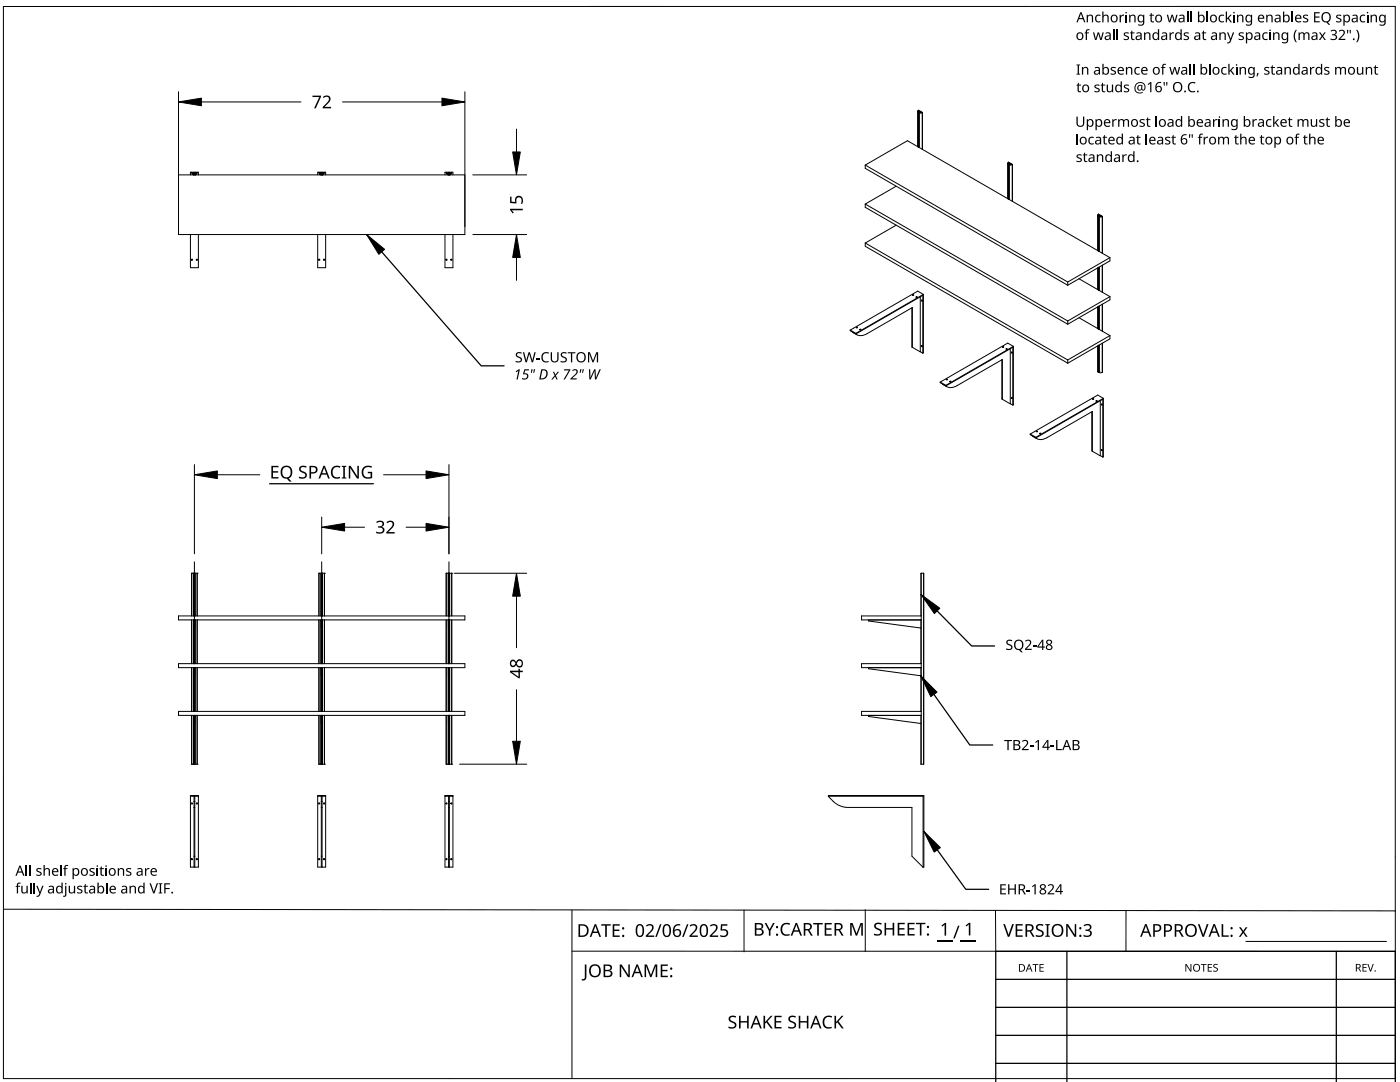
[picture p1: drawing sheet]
<svg xmlns="http://www.w3.org/2000/svg" width="279mm" height="216mm" viewBox="0 0 279 216" stroke-linecap="round" stroke-linejoin="round" font-family="sans-serif">
<g fill="none" stroke="#000" stroke-width=".2">
<path d="M38 34.9v-.5h1.6v.5M38.3 34.4v.2l.4 .3M38.3 34.4l.1 .3 .1-.1M38.5 34.6h.1M38.6 34.9h-3v11.9h57.2v-11.9h-3M38.6 34.8h.1M38.6 34.6v.2M38.6 34.4l-.1 .2M38.6 34.8l.1 .1M38.7 34.9h.1M38.7 34.9h.2M38.7 34.5v.1"/>
<path d="M38.7 34.5h.2M38.7 34.5v.4M38.7 34.6l-.1 .2M38.7 34.7h.2M38.8 34.5h.1M38.9 34.5v.4M38.9 34.8h.1M38.9 34.5h.1M38.9 34.9h.1M39 34.8h.1M39 34.4l.1 .2M39 34.9h25"/>
<path d="M39 34.8l-.1-.2 .1 .2M39.1 34.6h.1M39.3 34.4l-.1 .3-.1-.1M39.3 34.4v.2l-.4 .3M63.4 34.9v-.5h1.6v.5M63.7 34.4v.2l.4 .3M63.7 34.4l.1 .3 .1-.1M63.9 34.6h.1M64 34.8h.1M64 34.6v.2M64 34.4l-.1 .2M64 34.8l.1 .1"/>
<path d="M64.1 34.9h.1M64.1 34.9h.2M64.1 34.5v.1M64.1 34.5h.2M64.1 34.5v.4M64.1 34.6l-.1 .2M64.1 34.7h.2M64.2 34.5h.1M64.3 34.5h.1M64.3 34.6l.1 .2M64.3 34.8h.1M64.4 34.8h.1"/>
<path d="M64.4 34.4l.1 .2M64.4 34.6v.1l-.1 .1M64.4 34.9h25M64.5 34.6h.1M64.7 34.4l-.1 .3-.1-.1M64.7 34.4v.2l-.4 .3v-.4M88.8 34.9v-.5h1.6v.5M89.1 34.4v.2l.4 .3v-.4M89.1 34.4l.1 .3 .2-.3M89.4 34.8h.1M89.4 34.6v.2M89.5 34.9h.2"/>
<path d="M89.5 34.5v.1M89.5 34.5h.2M89.5 34.6l-.1 .2M89.5 34.7h.2M89.6 34.5h.1M89.7 34.5h.1M89.7 34.6l.1 .2M89.7 34.8h.1M89.8 34.8h.1M89.8 34.4l.2 .3 .1-.3M89.8 34.6v.1l-.1 .1M90.1 34.4v.2l-.4 .3v-.4"/>
<path d="M172.7 32.9v.7l40.4 23.3M172.7 32.9l40.4 23.4M178.9 37.2l-6.2 3.5M183.1 22.2v7.1M183.2 29.3l-2.1-1.2-8.4 4.8M183.3 22l-.2 .2 .1 .2 .1-.1M183.3 22h.1M183.3 22.3h.1M183.3 22.3v7.1M183.4 22l-.2 .2h.2M183.4 22v.2M183.4 22.5v6.9l-.1-.1"/>
<path d="M183.4 22.2h.1M183.4 22.2l-.1 .1M183.5 22.2l.2 .1M183.5 29.5l17.6 10.2M183.5 22.4l-.1 .1M183.6 22.4h.1M183.6 22.2h-.2M183.6 22.2h.1M183.6 22.2l.2 .1M183.6 22.3h.1M183.6 22.3v.2M183.6 22.4v.1"/>
<path d="M183.7 22.3l-.1 .1M183.7 22.3h.1M183.8 22.3l-.1 .2 .4-.1M183.8 22.3h.1M183.8 22.3v.2M184.1 22.4l-.7 .1M184.1 22.4h.1M184.1 22.4v7.4M201.1 32.6v7M201.2 39.7l.2 .1M201.3 32.4l-.2 .2 .1 .2 .1-.1M201.3 32.7h.1"/>
<path d="M201.3 32.4h.1M201.3 32.7v7M201.3 32.4l-.1 .2 .1-.1M201.3 32.4v.1M201.4 32.9v6.9M201.4 32.6l-.1 .1M201.4 32.6h.1M201.4 32.6l.3 .1M201.5 39.8l17.6 10.2M201.5 32.8h-.1M201.5 32.8h.1M201.5 32.5h-.2"/>
<path d="M201.5 32.5h.1M201.5 32.5l.3 .2M201.6 32.6h.1M201.6 32.6v.2M201.6 32.7v.1M201.6 32.7h.1M201.6 32.7l-.1 .1M201.7 32.7h-.1M201.7 32.7h.1M201.8 32.7l-.1 .2 .3-.1M201.8 32.7h.1M201.8 32.7v.2"/>
<path d="M202 32.8h-.6M202 32.8h.1M202 32.8v7.4M38 46.8v6.6h1.6v-6.6M63.4 46.8v6.6h1.6v-6.6M88.8 46.8v6.6h1.6v-6.6M172.7 40.7v.7l40.4 23.3M172.7 48.5v.6l40.4 23.4M172.7 40.7l40.4 23.3M172.7 48.5l40.4 23.3M178.9 44.9l-6.2 3.6M182.2 58.8l.2 .1z"/>
<path d="M182.3 58.9h-.1M182.9 59.2l.2 .1zM182.9 59.3h.1M183.7 59.2v11M183.9 59.9l.1 .2zM184 59.9v.1M184.3 58.7v11.7l-.1 .1M184.3 58.7l-13.5 7.8M184.3 58.7l-1.1-.6-13.5 7.8M213.1 56.3v.6M219.1 53.5v4.3l-3.8-2.2M219.1 43v7"/>
<path d="M219.2 50.1l.1 .1M219.2 57.8l.1 .1M219.2 42.7l-.1 .3 .1 .1M219.2 42.7h.1M219.2 42.7l.1 .1M219.2 43h.1M219.3 43h.1M219.3 43v7.1M219.2 43.1h.1M219.3 53.4v4.5M219.3 42.8l-.2 .1h.2M219.3 42.8h.1"/>
<path d="M219.3 42.8v.1M219.3 43.2v7M219.3 53.3v4.7M219.4 43h.1M219.4 43h-.2M219.4 50.2l2.1 1.2M219.4 58l2.1 1.2M219.5 43.2h-.2M219.5 43.2h.1M219.5 42.9h-.2M219.5 42.9h.1M219.5 42.9l.2 .1"/>
<path d="M219.5 43h.1M219.6 43h.1M219.6 43v.2M219.6 43.1v.1M219.6 43.1h.1M219.6 43.1l-.1 .1M219.7 43.2h.1M219.7 43v.2M220 43.2h-.3M220 43.2h.1M220 43.2h-.7M220 43.2v7.3"/>
<path d="M220 52.9v5.4M221.5 51.4v.7l-8.4 4.8M221.5 59.2v.6l-8.4 4.9M221.5 51.4l-8.4 4.9M221.5 59.2l-8.4 4.8M169.7 65.9v.1a2.62 2.62 0 0 0 2.9 .8l9.5-5.4v7.9M169.7 65.9l1.1 .6M170.2 66.3h.1M170.3 66.3v.1M170.8 66.5v.1l13.4-7.7v11.6M170.9 65.3h.2zM171.1 65.4h-.1"/>
<path d="M171.6 65.7h.2zM171.8 65.8h-.1M182 61.4v7.8l1.7 1M183.7 70.2l.5 .3M183.9 68.9l.1 .3zM184 69v.1M187.6 76.2a2.64 2.64 0 0 0 3.4 .7M187.6 76.2l1.2 .7M188.3 76.7l.5 .3M188.3 76.7v.1M188.8 76.9v.1M188.8 77l13.3-7.7v11.5"/>
<path d="M188.9 75.7h.2zM189 75.8h-.1M189.6 76.1h.2zM189.7 76.2h-.1M191 76.9l9-5.2v8M199.9 71.8v7.8l.1 .1M200 79.7l2.1 1.1M200.1 69.2h.2zM200.3 69.3h-.2M200.8 69.6h.2zM200.8 69.7h.2M201.6 69.6v11"/>
<path d="M201.9 70.2l.1 .3zM201.9 79.3l.1 .2zM201.9 79.3l.1 .1M201.9 70.3l.1 .1M202.2 69.1l-1.1-.6-13.5 7.7M202.2 69.1l-13.4 7.8M202.2 69.1v11.7h-.1M213.1 64v.7M213.1 71.8v.7M218.1 79.6h.2zM218.1 79.7h.1M218.8 80h.2z"/>
<path d="M219.1 61.2v4.4l-3.8-2.2M219.3 74.1h.1M219.3 68.9l-.1 5.3-.1-5.2M219.3 61.1v4.6M219.3 74.3h.1M219.3 61.1v4.6l-.1-.1M219.3 68.9v5.4M219.4 65.8l2.1 1.2M219.6 80l-.1 10.9M220 74.3h-.7M220 60.7v5.4M220 68.5v5.8"/>
<path d="M220 74.3h.1M220.2 79.5l-1.1-.7-13.5 7.8M220.2 79.5v11.6l-.1 .1M220.2 79.5l-13.5 7.8M221.5 67v.6l-8.4 4.9M221.5 67l-8.4 4.8M205.6 86.6l1.1 .7M205.6 86.6l.6 .5M206.2 87.1a2.19 2.19 0 0 0 2.8 .2l9-5.2v7.9M206.2 87.1l.5 .3M206.7 87.3v.1M206.7 87.4l13.4-7.7v11.5"/>
<path d="M206.8 86l.3 .1zM207 86.1h-.1M207.6 86.4l.2 .1zM207.7 86.5h-.1M217.9 82.2v7.8l2.2 1.2M218.8 80.1h.1M219.8 80.6l.1 .2zM219.8 89.7l.1 .2zM219.9 89.7l.1 .1M219.9 80.6l.1 .1M38.3 114.4h.1M38.3 114.4v8.5"/>
<path d="M38.3 114.4h1M38.7 114.4v8.5M38.8 114.4v8.5M38.9 114.4v8.5M39.3 114.4h.1M39.3 114.4v8.5M63.7 114.4h.1M63.7 114.4h1M63.7 114.4v8.5M64.1 114.4v8.5M64.2 114.4v8.5M64.3 114.4v8.5"/>
<path d="M64.7 114.4h.1M64.7 114.4v8.5M89.1 114.4h.1M89.1 114.4h1M89.1 114.4v8.5M89.5 114.4v8.5M89.6 114.4v8.5M89.7 114.4v8.5M90.1 114.4h.1M90.1 114.4v8.5M35.6 122.9h57.2v.8h-57.2zM35.6 132.4h57.2v.8h-57.2z"/>
<path d="M38.3 123.7v8.7M38.3 133.2v8.8M38.7 123.7v8.7M38.7 133.2v8.8M38.7 124h.1M38.7 123.8h.1M38.7 133.5h.1M38.7 133.4h.1M38.7 133.2v1.6h.2M38.7 123.9h.2M38.7 133.4h.2M38.8 123.7h.1"/>
<path d="M38.8 125.3v7.1M38.8 133.2h.1M38.8 134.8v7.2M38.9 124h.1M38.9 123.8h.1M38.9 123.7h-.2v1.6h.2M38.9 133.5h.1M38.9 133.4h.1M38.9 123.7v8.7M38.9 133.2v8.8M39.3 123.7v8.7M39.3 133.2v8.8"/>
<path d="M63.7 123.7v8.7M63.7 133.2v8.8M64.1 124h.1M64.1 123.8h.1M64.1 133.5h.1M64.1 133.4h.1M64.1 123.7v8.7M64.1 133.2v8.8M64.1 123.9h.2M64.1 133.2v1.6h.2M64.1 133.4h.2M64.2 123.7h.1"/>
<path d="M64.2 125.3v7.1M64.2 133.2h.1M64.2 134.8v7.2M64.3 124h.1M64.3 123.8h.1M64.3 123.7h-.2v1.6h.2M64.3 133.5h.1M64.3 133.4h.1M64.3 123.7v8.7M64.3 133.2v8.8M64.7 123.7v8.7M64.7 133.2v8.8"/>
<path d="M89.1 123.7v8.7M89.1 133.2v8.8M89.5 124h.1M89.5 123.8h.1M89.5 133.5h.1M89.5 133.4h.1M89.5 123.7v8.7M89.5 133.2v8.8M89.5 123.7h.2M89.5 123.9h.2M89.5 125.3h.2M89.5 133.4h.2"/>
<path d="M89.5 134.8h.2M89.6 123.7h.1M89.6 125.3v7.1M89.6 133.2h.1M89.6 134.8v7.2M89.7 124h.1M89.7 123.8h.1M89.7 133.5h.1M89.7 133.4h.1M89.7 123.7v8.7M89.7 133.2v8.8M90.1 123.7v8.7"/>
<path d="M90.1 133.2v8.8M171.9 122.9h11.9v.8h-11.9zM171.9 132.4h11.9v.8h-11.9zM173.3 133.2v.2l10.5 1.4M183.8 122.9v-8.5h.5v38.1h-.5v-9.8M183.8 123.7h-10.5v.2l10.5 1.4M183.8 123.7v8.7M183.8 133.2v8.8M35.6 142h57.2v.7h-57.2zM38 158.9h.7v14.1M38 158.7h1.6v14.3h-1.6zM38.3 152.5h.1"/>
<path d="M38.3 142.7v9.8M38.3 152.5h1M38.7 142.7v9.8M38.7 143h.1M38.7 142.9h.1M38.7 142.8v1.6h.2M38.7 143h.2M38.7 158.9h.2M38.8 142.7v.1M38.8 144.4v8.1M38.9 143h.1M38.9 142.9h.1"/>
<path d="M38.9 142.7v9.8M39.3 152.5h.1M39.3 142.7v9.8M39.6 158.9h-.7v14.1M63.4 158.9h.7v14.1M63.4 158.7h1.6v14.3h-1.6zM63.7 152.5h.1M63.7 152.5h1M63.7 142.7v9.8M64.1 142.7v9.8M64.1 143h.1M64.1 142.9h.1"/>
<path d="M64.1 142.8v1.6h.2M64.1 143h.2M64.1 158.9h.2M64.2 142.7v.1M64.2 144.4v8.1M64.3 143h.1M64.3 142.9h.1M64.3 142.7v9.8M64.7 152.5h.1M64.7 142.7v9.8M65 158.9h-.7v14.1M88.8 158.9h.7v14.1"/>
<path d="M88.8 158.7h1.6v14.3h-1.6zM89.1 152.5h.1M89.1 152.5h1M89.1 142.7v9.8M89.5 142.7v9.8M89.5 143h.1M89.5 142.9h.1M89.5 144.4h.2M89.5 143h.2M89.5 158.9h.2M89.6 142.7v.1M89.6 144.4v8.1"/>
<path d="M89.7 143h.1M89.7 142.9h.1M89.7 142.7v9.8M90.1 152.5h.1M90.1 142.7v9.8M90.4 158.9h-.7v14.1M165.3 158.7h19.1v14.3h-.2l-2.2-2.2v-9.7h-12.8a4.6 4.6 0 0 1-3.9-2.4zM165.3 158.9h18.9v14.1M171.9 142h11.9v.7h-11.9zM173.3 142.8v.2l10.5 1.4M38.7 161.1h.2M38.7 170.8h.2"/>
<path d="M64.1 161.1h.2M64.1 170.8h.2M89.5 161.1h.2M89.5 170.8h.2"/>
<circle cx="38.3" cy="51.8" r=".12"/>
<circle cx="39.3" cy="51.8" r=".12"/>
<circle cx="63.7" cy="51.8" r=".12"/>
<circle cx="64.7" cy="51.8" r=".12"/>
<circle cx="89.1" cy="51.8" r=".12"/>
<circle cx="90.1" cy="51.8" r=".12"/>
<circle cx="38.3" cy="171.4" r=".12"/>
<circle cx="38.3" cy="160.3" r=".12"/>
<circle cx="39.3" cy="160.3" r=".12"/>
<circle cx="39.3" cy="171.4" r=".12"/>
<circle cx="63.7" cy="171.4" r=".12"/>
<circle cx="63.7" cy="160.3" r=".12"/>
<circle cx="64.7" cy="171.4" r=".12"/>
<circle cx="64.7" cy="160.3" r=".12"/>
<circle cx="89.1" cy="171.4" r=".12"/>
<circle cx="89.1" cy="160.3" r=".12"/>
<circle cx="90.1" cy="171.4" r=".12"/>
<circle cx="90.1" cy="160.3" r=".12"/>
</g>
<g fill="none" stroke="#000" stroke-width=".2">
<path d="M183.2 22.2h.1M183.2 22.4v6.9M183.3 22.4v6.9M183.3 22.3v7.1M183.3 22.3h.1M183.4 22v.2M183.4 22.2v7.2M183.5 22.2l-.1 .3M183.5 22.2v.2M183.5 22.2l.1 .2M183.6 22.3v.2M183.7 22.3h.1"/>
<path d="M183.7 22.5h.1M183.8 22.3v.2M184.1 22.4v7.4M201.2 32.6h.1M201.2 32.7v7M201.2 32.8v6.9M201.3 32.7v7M201.3 32.7h.1M201.3 32.4v.1M201.4 32.6v7.2M201.4 32.6v.2M201.5 32.6v.2"/>
<path d="M201.6 32.6v.2M201.6 32.7v.1M201.7 32.7h.1M201.7 32.8v.1M201.8 32.7v.2M202 32.8v7.4M219.1 42.9h.1M219.1 43.1v7M219.1 53.4v4.4M219.2 43.1v7M219.2 53.4v4.5M219.3 43l-.1 7.1"/>
<path d="M219.3 42.8v.1M219.3 43v7.2M219.3 53.3v4.7M219.4 43v.2M219.5 43v.2M219.6 43.1v.1M219.6 43v.1M219.7 43.2h.1M219.7 43v.2M220 43.2v7.3M220 52.9v5.4M219.1 61.2v4.4"/>
<path d="M219.1 69v5.2M219.2 61.2v4.4M219.2 69v5.2M219.2 61.1v4.6M219.2 68.9v5.3M219.3 61.1v4.6M219.3 68.9v5.4M220 60.7v5.4M220 68.5v5.8M38.3 114.4v8.5M38.7 114.4v8.5M38.8 114.4v8.5"/>
<path d="M38.9 114.4v8.5M39.3 114.4v8.5M63.7 114.4v8.5M64.1 114.4v8.5M64.2 114.4v8.5M64.3 114.4v8.5M64.7 114.4v8.5M89.1 114.4v8.5M89.5 114.4v8.5M89.6 114.4v8.5M89.7 114.4v8.5M90.1 114.4v8.5"/>
<path d="M183.8 114.4v8.5M184.3 114.4v38.1M38.3 123.7v8.7M38.3 133.2v8.8M38.7 123.7v8.7M38.7 133.2v8.8M38.7 123.7v.1M38.7 124v8.4M38.7 133.2v.2M38.7 133.5v8.5M38.8 123.7h.1M38.8 125.3v7.1"/>
<path d="M38.8 133.2h.1M38.8 134.8v7.2M38.9 123.7v8.7M38.9 133.2v8.8M39.3 123.7v8.7M39.3 133.2v8.8M63.7 123.7v8.7M63.7 133.2v8.8M64.1 123.7v8.7M64.1 133.2v8.8M64.1 123.7v.1M64.1 124v8.4"/>
<path d="M64.1 133.2v.2M64.1 133.5v8.5M64.2 123.7h.1M64.2 125.3v7.1M64.2 133.2h.1M64.2 134.8v7.2M64.3 123.7v.1M64.3 124v8.4M64.3 133.2v.2M64.3 133.5v8.5M64.3 123.7v8.7M64.3 133.2v8.8"/>
<path d="M64.7 123.7v8.7M64.7 133.2v8.8M89.1 123.7v8.7M89.1 133.2v8.8M89.5 123.7v8.7M89.5 133.2v8.8M89.5 123.7v.1M89.5 124v8.4M89.5 133.2v.2M89.5 133.5v8.5M89.6 123.7h.1M89.6 125.3v7.1"/>
<path d="M89.6 133.2h.1M89.6 134.8v7.2M89.7 123.7v.1M89.7 124v8.4M89.7 133.2v.2M89.7 133.5v8.5M89.7 123.7v8.7M89.7 133.2v8.8M90.1 123.7v8.7M90.1 133.2v8.8M183.8 123.7v8.7M183.8 133.2v8.8"/>
<path d="M38.3 142.7v9.8M38.7 142.7v9.8M38.7 142.7v.2M38.7 143v9.5M38.7 159.9h.2M38.8 142.7v.1M38.8 144.4v8.1M38.9 142.7v9.8M39.3 142.7v9.8M63.7 142.7v9.8M64.1 142.7v9.8M64.1 142.7v.2"/>
<path d="M64.1 143v9.5M64.1 159.9h.2M64.2 142.7v.1M64.2 144.4v8.1M64.3 142.7v.2M64.3 143v9.5M64.3 142.7v9.8M64.7 142.7v9.8M89.1 142.7v9.8M89.5 142.7v9.8M89.5 142.7v.2M89.5 143v9.5"/>
<path d="M89.5 159.9h.2M89.6 142.7v.1M89.6 144.4v8.1M89.7 142.7v.2M89.7 143v9.5M89.7 142.7v9.8M90.1 142.7v9.8M183.8 142.7v9.8"/>
</g>
<path d="M.7 1.3v213.9h277.8v-44.2M.7 181.4l277.8 .4M114.1 189.8h164.4M114.1 181.6v33.5M148.5 181.6v8.3M172.7 181.5v8.4M198.7 181.7v8.1M224.7 181.7v8.1M248.6 187.9h28.1" fill="none" stroke="#000" stroke-width=".2"/>
<g fill="#000">
<path d="M116.7 192.4h.3v2.5a.65 .65 0 0 1-.9 .7v-.3h.4l.2-.2zM120 184.4h1.9v.3h-.8v2.3h-.3v-2.3h-.8zM122.3 184.4h1.4v.3h-1.1v.8h1v.3h-1v.9h1.1v.3h-1.4zM123.7 192.4h.4l1.3 2.1v-2.1h.3v2.6h-.4l-1.3-2.1v2.1h-.3zM128.6 192.4h.5l.8 2.1 .8-2.1h.5v2.6h-.3v-2.2l-.9 2.2h-.2l-.9-2.2v2.2h-.3zM128.9 184.7a.82 .82 0 0 1 1.1-.3 .82 .82 0 0 1 .3 1.1l-1 1.2h1.3v.3h-1.7v-.3l1-1a.58 .58 0 0 0 .1-1 .58 .58 0 0 0-.9 .2zM131.7 184.4h.3l-.9 2.6h-.3zM131.9 192.4h1.4v.3h-1.1v.8h1v.3h-1v.9h1.1v.3h-1.4zM137.1 184.4h.3l-.9 2.6h-.4zM137.6 184.7a.82 .82 0 0 1 1.1-.3 .82 .82 0 0 1 .3 1.1l-1 1.2h1.3v.3h-1.7v-.3l1-1a.58 .58 0 0 0 .1-1 .58 .58 0 0 0-.9 .2zM141.7 184.7a.82 .82 0 0 1 1.1-.3 .82 .82 0 0 1 .3 1.1l-1.1 1.2h1.3v.3h-1.7v-.3l1-1a.58 .58 0 0 0 .2-1 .58 .58 0 0 0-1 .2zM143.9 184.4h1.3v.3h-1l-.1 .7a.85 .85 0 0 1 1.2 .7 .85 .85 0 0 1-1.1 .9l-.5-.2v-.2a.73 .73 0 0 0 .8 .1 .73 .73 0 0 0 .5-.6 .7 .7 0 0 0-1.1-.4l-.1-.1z"/>
<path d="M152.6 184.2h.3l.7 1.2 .7-1.2h.3l-.8 1.5v1h-.4v-1zM156.1 184.5a1.41 1.41 0 0 1 1.6-.2l-.1 .3a1.01 1.01 0 0 0-1.3 .1 1.01 1.01 0 0 0-.1 1.3 .98 .98 0 0 0 1.4 .4v.2a1.32 1.32 0 0 1-1.7-.4 1.32 1.32 0 0 1 .2-1.7zM162.3 184.2h1.9v.3h-.8v2.2h-.3v-2.2h-.8zM164.6 184.2h1.4v.3h-1.1v.7h1v.3h-1v.9h1.1v.3h-1.4zM169.7 184.2h.4l.8 2 .8-2h.5v2.5h-.3v-2.2l-.8 2.2h-.3l-.8-2.2v2.2h-.3zM174.6 184.4a1.2 1.2 0 0 1 1.4-.2l-.1 .3-.4-.1a.48 .48 0 0 0-.7 .3 .48 .48 0 0 0 .5 .6 .76 .76 0 0 1 .7 .9 .76 .76 0 0 1-1.1 .5l-.5-.1v-.3l.4 .1a.54 .54 0 0 0 .6 0 .54 .54 0 0 0 .2-.6l-.4-.3a.77 .77 0 0 1-.6-1.1zM176.5 184.1h.3v1.1h1.3v-1.1h.4v2.6h-.4v-1.2h-1.3v1.2h-.3zM179.2 184.1h1.4v.3h-1.1v.8h1v.3h-1v.9h1.1v.3h-1.4zM181.1 184.1h1.4v.3h-1.1v.8h1.1v.3h-1.1v.9h1.1v.3h-1.4zM182.8 184.1h1.9v.3h-.8v2.3h-.3v-2.3h-.8zM187.1 187.6h1.5v.2h-1.5zM187.9 184.7l.7-.5h.2v2.5h-.3v-2.2l-.5 .4z"/>
<path d="M188.6 187.6h1.6v.2h-1.6zM191.2 184.7h.3l-1 2.5h-.3zM191.5 187.6h1.6v.2h-1.6zM192.7 184.7l.7-.6h.3v2.6h-.4l.1-2.2-.5 .4zM193.1 187.6h1.6v.2h-1.6zM200.2 184.4h.4l.7 2.2 .7-2.2h.3l-.9 2.5h-.3zM202.7 184.4h1.4v.3h-1.1v.8h1v.2h-1v.9h1.1v.3h-1.4zM206.1 192.4h1.1v.1h-.5v1.4h-.1v-1.4h-.5zM207.5 192.4h.8v.1h-.7v.5h.7v.2h-.7v.5h.7v.2h-.8zM206.9 184.6a1.2 1.2 0 0 1 1.3-.1l-.1 .3-.3-.1a.48 .48 0 0 0-.7 .2 .48 .48 0 0 0 .5 .6 .76 .76 0 0 1 .7 1 .76 .76 0 0 1-1.1 .5l-.5-.2v-.3l.4 .1a.54 .54 0 0 0 .6 .1 .54 .54 0 0 0 .2-.6l-.4-.3a.77 .77 0 0 1-.6-1.2zM208.6 184.4h.9v.2l-.3 .1v2h.3v.2h-.9v-.2h.3v-2l-.3-.1zM212.8 184.4h.3l1.4 2.1v-2.1h.3v2.5h-.4l-1.3-2.1v2.1h-.3z"/>
<path d="M216.3 184.6a.88 .88 0 0 1 .9-.3 .88 .88 0 0 1 .6 .8l-.2 .4-.3 .1a.71 .71 0 0 1 .6 .9 .71 .71 0 0 1-1 .5l-.7-.2v-.3l.2 .1a.69 .69 0 0 0 .8 .1 .69 .69 0 0 0 .4-.6 .77 .77 0 0 0-1-.3v-.3a.55 .55 0 0 0 .7-.1 .55 .55 0 0 0 .1-.7l-.5-.1-.5 .2zM236.6 192.4h.2l.8 1.2v-1.2h.2v1.5h-.3l-.8-1.3v1.3h-.1zM239.1 184.4h.3l.7 2.2 .8-2.2h.3l-.9 2.5h-.3zM239.7 192.4h1.1v.1h-.5v1.4h-.2v-1.4h-.4zM241 192.4h.9v.1h-.7v.5h.6v.2h-.6v.5h.7v.2h-.9zM242.2 192.5l.3-.2 .5 .1-.1 .1a.32 .32 0 0 0-.6 .2 .32 .32 0 0 0 .4 .4 .47 .47 0 0 1 .3 .6 .47 .47 0 0 1-.7 .2l-.2-.1v-.2l.2 .1a.34 .34 0 0 0 .6-.2 .34 .34 0 0 0-.5-.4l-.3-.2zM243.8 184.4h.3v2.2h1.1v.3h-1.4zM247.3 185h.3l.5 .7 .5-.7h.4l-.7 1 .7 .9h-.4l-.5-.7-.5 .7h-.4l.7-.9zM271.9 192.3h.9v.2h-.7v.5h.6v.2h-.6v.5h.7v.2h-.9zM272.9 192.3h.2l.4 1.3 .5-1.3h.2l-.6 1.6h-.2zM145.5 202.9a1.19 1.19 0 0 1 1.4-.1l-.1 .3-.3-.1a.48 .48 0 0 0-.8 .2 .48 .48 0 0 0 .6 .6 .76 .76 0 0 1 .6 1 .76 .76 0 0 1-1 .4l-.5-.1v-.3l.3 .1a.54 .54 0 0 0 .7 .1 .54 .54 0 0 0 .2-.6l-.4-.3a.77 .77 0 0 1-.7-1.2zM147.5 202.7h.3v1.1h1.3v-1.1h.3v2.5h-.3v-1.2h-1.3v1.2h-.3z"/>
<path d="M152.4 202.7h.3v1.2l1.1-1.2h.4l-1 1.1 1 1.4h-.4l-.8-1.2-.3 .2v1h-.3zM154.6 202.7h1.4v.3h-1.1v.8h1v.2h-1v.9h1.1v.3h-1.4zM157.5 202.9a1.2 1.2 0 0 1 1.3-.1l-.1 .3-.3-.1a.48 .48 0 0 0-.7 .2 .48 .48 0 0 0 .5 .6 .76 .76 0 0 1 .7 1 .76 .76 0 0 1-1.1 .4l-.5-.1v-.3l.3 .1a.54 .54 0 0 0 .7 .1 .54 .54 0 0 0 .2-.6l-.4-.3a.77 .77 0 0 1-.6-1.2zM159.4 202.7h.3v1.1h1.3v-1.1h.3v2.5h-.3v-1.2h-1.3v1.2h-.3zM164.5 203a1.41 1.41 0 0 1 1.6-.2l-.1 .3a1.01 1.01 0 0 0-1.3 .2 1.01 1.01 0 0 0-.1 1.3 .98 .98 0 0 0 1.4 .3v.2a1.32 1.32 0 0 1-1.7-.4 1.32 1.32 0 0 1 .2-1.7zM166.5 202.7h.4v1.2l1.1-1.2h.3l-1 1.1 1.1 1.4h-.4l-.9-1.2-.2 .2v1h-.4z"/>
<path d="M115.4 184.4h.8a1.27 1.27 0 0 1 1.3 1.3 1.27 1.27 0 0 1-1.3 1.3h-.8zM115.8 184.7v2h.3a.99 .99 0 0 0 1-1 .99 .99 0 0 0-.9-1z"/>
<path d="M118.7 184.4h.3l1 2.6h-.4l-.3-.8h-1l-.3 .8h-.3zM118.8 184.7l-.4 1.2h.8z"/>
<path d="M117.9 192.8a1.26 1.26 0 0 1 1.7-.1 1.26 1.26 0 0 1 .2 1.7 1.21 1.21 0 0 1-1.6 .5 1.21 1.21 0 0 1-.6-1.6zM118.2 192.9a1.06 1.06 0 0 0-.3 1.1 1.06 1.06 0 0 0 .8 .7 1.05 1.05 0 0 0 .9-1 1.05 1.05 0 0 0-.9-1z"/>
<path d="M120.5 192.4h.7a.65 .65 0 0 1 .9 .3 .65 .65 0 0 1-.3 .9h-.1a.69 .69 0 0 1 .5 .9 .69 .69 0 0 1-.8 .5h-.9zM120.8 193.8v.9h.5a.48 .48 0 0 0 .6-.5 .48 .48 0 0 0-.6-.4zM120.8 192.7v.8h.4a.43 .43 0 0 0 .6-.4 .43 .43 0 0 0-.6-.4z"/>
<path d="M127 192.4h.3l1 2.6h-.3l-.3-.8h-1l-.3 .8h-.4zM127.2 192.8l-.4 1.1h.8z"/>
<path d="M127.2 184.6a.87 .87 0 0 1 1 0 .87 .87 0 0 1 .3 .9 1.03 1.03 0 0 1-1 1.5 1.72 1.72 0 0 1-.3-2.4zM127.4 184.8a1.57 1.57 0 0 0 .2 1.9 .59 .59 0 0 0 .6-.8 .98 .98 0 0 0-.5-1.3z"/>
<path d="M132.6 184.6a.87 .87 0 0 1 1 0 .87 .87 0 0 1 .3 .9 1.03 1.03 0 0 1-1 1.5 1.72 1.72 0 0 1-.3-2.4zM132.7 184.8a1.57 1.57 0 0 0 .2 1.9 .59 .59 0 0 0 .7-.8 .98 .98 0 0 0-.5-1.3z"/>
<path d="M134.6 184.7l.8-.3h.3v.3a.86 .86 0 0 0-1.1 1 .81 .81 0 0 1 1.2 .1 .81 .81 0 0 1-.2 1.1 .81 .81 0 0 1-1.2-.3l-.1-1.1zM134.6 186.2a.55 .55 0 0 0 1.1 0 .55 .55 0 0 0-1.1 0z"/>
<path d="M139.9 184.6a.87 .87 0 0 1 1.1 0 .87 .87 0 0 1 .3 .9 1.03 1.03 0 0 1-1 1.5 1.72 1.72 0 0 1-.4-2.4zM140.1 184.8a1.57 1.57 0 0 0 .2 1.9 .59 .59 0 0 0 .7-.8 .98 .98 0 0 0-.5-1.3z"/>
<path d="M150.6 184.2h.8a.65 .65 0 0 1 .8 .3 .65 .65 0 0 1-.2 .8l-.2 .1a.69 .69 0 0 1 .6 .8 .69 .69 0 0 1-.9 .5h-.9zM151 185.5v.9h.5a.48 .48 0 0 0 .6-.4 .48 .48 0 0 0-.7-.5zM151 184.4v.8h.4a.43 .43 0 0 0 .6-.4 .43 .43 0 0 0-.6-.4z"/>
<path d="M158.8 184.2h.3l1 2.5h-.4l-.3-.8h-1l-.3 .8h-.3zM158.9 184.5l-.4 1.1h.8z"/>
<path d="M160.4 184.2h.7a.73 .73 0 0 1 .9 .5 .73 .73 0 0 1-.5 .9l.7 1.1h-.4l-.6-1h-.5v1h-.3zM160.7 184.4v1h.4a.48 .48 0 0 0 .6-.5 .48 .48 0 0 0-.6-.5z"/>
<path d="M166.6 184.2h.6a.73 .73 0 0 1 .9 .5 .73 .73 0 0 1-.4 .9l.7 1.1h-.4l-.6-1h-.5v1h-.3zM166.9 184.4v1h.3a.48 .48 0 0 0 .6-.5 .48 .48 0 0 0-.6-.5z"/>
<path d="M203.4 192.4h.4a.76 .76 0 0 1 .8 .8 .76 .76 0 0 1-.8 .7h-.4zM203.5 192.5v1.2h.3a.6 .6 0 0 0 .6-.5 .6 .6 0 0 0-.6-.7z"/>
<path d="M204.7 184.4h.7a.73 .73 0 0 1 .9 .5 .73 .73 0 0 1-.5 .9l.7 1.1h-.4l-.6-1h-.5v1h-.3zM205 184.7v.9h.4a.48 .48 0 0 0 .6-.5 .48 .48 0 0 0-.7-.4z"/>
<path d="M205.3 192.4h.2l.6 1.5h-.2l-.2-.5h-.6l-.2 .5h-.2zM205.4 192.6l-.3 .7h.5z"/>
<path d="M210.2 184.7a1.26 1.26 0 0 1 1.7-.1 1.26 1.26 0 0 1 .2 1.7 1.21 1.21 0 0 1-1.6 .5 1.21 1.21 0 0 1-.6-1.6zM210.5 184.8a1.06 1.06 0 0 0-.3 1.1 1.06 1.06 0 0 0 .9 .8 1.05 1.05 0 0 0 .8-1 1.05 1.05 0 0 0-.8-1.1z"/>
<path d="M228.5 184.4h.3l1 2.5h-.3l-.3-.8h-1l-.3 .8h-.4zM228.7 184.7l-.4 1.2h.8z"/>
<path d="M230.1 184.4h.7a.8 .8 0 0 1 1 .8 .8 .8 0 0 1-1 .7h-.3v1h-.4zM230.5 184.7v1a.63 .63 0 0 0 .7-.1 .63 .63 0 0 0 .2-.7l-.3-.2z"/>
<path d="M232.3 184.4h.7a.8 .8 0 0 1 .9 .8 .8 .8 0 0 1-1 .7h-.3v1h-.3zM232.6 184.7v1a.63 .63 0 0 0 .7-.1 .63 .63 0 0 0 .2-.7l-.3-.2z"/>
<path d="M234.4 184.4h.7a.73 .73 0 0 1 .9 .5 .73 .73 0 0 1-.5 .9l.7 1.1h-.3l-.6-1h-.5v1h-.4zM234.8 184.7v.9h.3a.48 .48 0 0 0 .6-.5 .48 .48 0 0 0-.6-.4z"/>
<path d="M236.8 184.7a1.26 1.26 0 0 1 1.7-.1 1.26 1.26 0 0 1 .2 1.7 1.21 1.21 0 0 1-1.6 .5 1.21 1.21 0 0 1-.5-1.6zM237.1 184.8a1.06 1.06 0 0 0-.3 1.1 1.06 1.06 0 0 0 .9 .8 1.05 1.05 0 0 0 .8-1 1.05 1.05 0 0 0-.8-1.1z"/>
<path d="M238.3 192.5a.74 .74 0 0 1 1.1 .1 .74 .74 0 0 1-.2 1.1 .74 .74 0 0 1-1.1-.3v-.5zM238.5 192.6a.6 .6 0 0 0-.2 .8 .6 .6 0 0 0 .8 .2l.1-.1a.58 .58 0 0 0 0-.8 .58 .58 0 0 0-.7-.1z"/>
<path d="M242.2 184.4h.3l1 2.5h-.4l-.3-.8h-1l-.3 .8h-.3zM242.3 184.7l-.4 1.2h.8z"/>
<path d="M270.6 192.3h.4a.44 .44 0 0 1 .5 .3 .44 .44 0 0 1-.2 .6l.4 .7h-.3l-.3-.7h-.3v.7h-.2zM270.8 192.5v.6h.2a.29 .29 0 0 0 .4-.3 .29 .29 0 0 0-.4-.3z"/>
<path d="M150.8 202.7h.2l1 2.5h-.3l-.3-.8h-1l-.3 .8h-.3zM150.9 203l-.4 1.1h.8z"/>
<path d="M162.7 202.7h.3l.9 2.5h-.3l-.3-.8h-1l-.3 .8h-.3zM162.8 203l-.4 1.1h.8z"/>
<circle cx="124.4" cy="186.8" r=".23"/>
<circle cx="124.4" cy="185.2" r=".24"/>
<circle cx="134" cy="194.8" r=".23"/>
<circle cx="134" cy="193.3" r=".24"/>
<circle cx="155.1" cy="186.5" r=".23"/>
<circle cx="155.1" cy="185" r=".24"/>
<circle cx="185.2" cy="186.5" r=".23"/>
<circle cx="185.2" cy="185" r=".24"/>
<circle cx="215.6" cy="186.7" r=".23"/>
<circle cx="215.6" cy="185.2" r=".24"/>
<circle cx="245.8" cy="186.7" r=".23"/>
<circle cx="245.8" cy="185.2" r=".24"/>
<circle cx="274.5" cy="193.8" r=".14"/>
</g>
<path d="M.7 1.3h277.8v169.7" fill="none" stroke="#000" stroke-width=".2"/>
<g fill="#000">
<path d="M215.1 16.5h.2v.4h.4v.2h-.4v.9l.1 .2h.3a.34 .34 0 0 1-.3 .2 .34 .34 0 0 1-.3-.2l-.1-1.1h-.2v-.1l.2-.1zM214.8 12.9h.8v.1l-.3 .1v1.6h.3v.2h-.8v-.2h.3v-1.6l-.3-.1zM215.9 13.4h.2l.1 .2a.58 .58 0 0 1 .6-.2 .58 .58 0 0 1 .4 .5v1h-.2v-1a.41 .41 0 0 0-.5-.3 .41 .41 0 0 0-.3 .5v.8h-.3zM216.8 6l.7-.1-.1 .2-.3-.1-.2 .2v.3h.4v.2h-.4v1.3h-.2v-1.3h-.3l.3-.2zM216.9 2.9h.2v.2a.58 .58 0 0 1 .6-.2 .58 .58 0 0 1 .5 .6v1h-.3v-1a.41 .41 0 0 0-.5-.4 .41 .41 0 0 0-.3 .6v.8h-.2zM218.7 3.1l.7-.2 .2 .1v.2a.55 .55 0 0 0-.8 .5 .55 .55 0 0 0 .8 .5v.2a.79 .79 0 0 1-1-.2 .79 .79 0 0 1 .1-1.1zM218.5 17l.3-.1 .7 .1-.1 .2-.3-.1a.24 .24 0 0 0-.4 .1 .24 .24 0 0 0 .2 .3 .5 .5 0 0 1 .6 .6 .5 .5 0 0 1-.8 .3l-.3-.1v-.2l.4 .1a.29 .29 0 0 0 .4-.2 .29 .29 0 0 0-.3-.3l-.5-.3zM218.1 6.5h.3l.3 1.2 .4-1.2h.2l.4 1.2 .3-1.2h.3l-.4 1.5h-.3l-.4-1.3-.4 1.3h-.3zM220 16.5h.1v.4h.5v.2h-.5v.9l.2 .2h.3a.34 .34 0 0 1-.3 .2 .34 .34 0 0 1-.4-.2v-1.1h-.2v-.1l.2-.1zM220 2.3h.2v.8a.58 .58 0 0 1 .7-.2 .58 .58 0 0 1 .4 .6v1h-.3v-1a.41 .41 0 0 0-.5-.4 .41 .41 0 0 0-.3 .6v.8h-.2zM220.9 16.9h.2v1a.41 .41 0 0 0 .5 .3 .41 .41 0 0 0 .3-.5v-.8h.3v1.5h-.3v-.2a.59 .59 0 0 1-.6 .2 .59 .59 0 0 1-.4-.5zM221.7 13.5l.4-.1h.6l-.1 .2h-.3a.24 .24 0 0 0-.4 .1 .24 .24 0 0 0 .3 .3 .5 .5 0 0 1 .5 .6 .5 .5 0 0 1-.7 .3l-.4-.1v-.2l.4 .1a.29 .29 0 0 0 .5-.2 .29 .29 0 0 0-.4-.3l-.4-.3z"/>
<path d="M223.5 2.9h.2v.3l.3-.2 .3-.1v.3h-.3l-.2 .2-.1 1.1h-.2zM224.6 2.9h.3v1.6h-.3zM224.3 6.6l.4-.2 .6 .1-.1 .2-.3-.1a.24 .24 0 0 0-.4 .1 .25 .25 0 0 0 .3 .4 .5 .5 0 0 1 .5 .6 .5 .5 0 0 1-.7 .3l-.3-.1v-.2l.3 .1a.29 .29 0 0 0 .5-.2 .29 .29 0 0 0-.4-.3l-.4-.3zM224.4 17l.3-.1 .6 .1v.2l-.4-.1a.24 .24 0 0 0-.4 .1 .24 .24 0 0 0 .3 .3 .5 .5 0 0 1 .6 .6 .5 .5 0 0 1-.8 .3l-.3-.1v-.2l.3 .1a.29 .29 0 0 0 .5-.2 .29 .29 0 0 0-.3-.3l-.5-.3zM224.7 13.4h.2v.2a.58 .58 0 0 1 .7-.2 .58 .58 0 0 1 .4 .5v1h-.3v-1a.41 .41 0 0 0-.5-.3 .41 .41 0 0 0-.3 .5v.8h-.2zM225.8 6.1h.2v.4h.4v.2h-.4v.8l.1 .3h.3a.34 .34 0 0 1-.3 .2 .34 .34 0 0 1-.3-.2l-.1-1.1h-.2v-.2l.2-.1zM225.4 2.9h.2v.2a.58 .58 0 0 1 .6-.2 .58 .58 0 0 1 .4 .6v1h-.2v-1a.41 .41 0 0 0-.5-.4 .41 .41 0 0 0-.3 .6v.8h-.2zM226.6 13.6l.6-.3 .3 .1-.1 .2a.55 .55 0 0 0-.8 .6 .55 .55 0 0 0 .9 .4v.2a.79 .79 0 0 1-1.1-.2 .79 .79 0 0 1 .2-1zM228.3 6.5h.2l.1 .2a.58 .58 0 0 1 .6-.2 .58 .58 0 0 1 .4 .5v1h-.2v-1a.41 .41 0 0 0-.5-.4 .41 .41 0 0 0-.3 .6v.8h-.3zM229 16.8l.6-.4h.2v2h-.3l.1-1.8-.4 .4zM229.7 2.6h.2v.3h.4v.2h-.4v.9l.1 .3 .3-.1a.35 .35 0 0 1-.3 .3 .35 .35 0 0 1-.3-.2l-.1-1.2h-.2v-.1l.2-.1zM232.2 16.4h.3l-.1 .7h-.1z"/>
<path d="M232.1 12.9l.6-.1v.2l-.4-.1-.1 .2v.3h.4v.2h-.4v1.3h-.3v-1.3h-.2l.2-.2zM232.7 16.4h.3l-.1 .7h-.1zM233.4 6.5h.2v.2l.3-.2h.4v.2h-.4l-.2 .2v1.1h-.3zM232.9 2.9h.2l.3 1.3 .4-1.3h.3l.3 1.3 .4-1.3h.2l-.4 1.6h-.3l-.4-1.3-.3 1.3h-.3zM233.4 13.4h.2l.3 1.2 .4-1.2h.3l.3 1.2 .4-1.2h.2l-.4 1.5h-.3l-.3-1.3-.4 1.3h-.3zM236.3 6.6l.4-.2 .6 .1-.1 .2-.3-.1a.24 .24 0 0 0-.4 .1 .24 .24 0 0 0 .2 .4 .5 .5 0 0 1 .6 .6 .5 .5 0 0 1-.7 .3l-.4-.1v-.2l.4 .1a.29 .29 0 0 0 .5-.2 .29 .29 0 0 0-.4-.3l-.4-.3zM237.3 16.6l.7-.3 .6 .2-.1 .2a.81 .81 0 0 0-1.2 .7 .81 .81 0 0 0 1.2 .7v.2a1.06 1.06 0 0 1-1.3-.3 1.06 1.06 0 0 1 .1-1.4zM240.1 6.1h.2v.4h.4v.2h-.4v.8l.1 .3h.3a.34 .34 0 0 1-.3 .2 .34 .34 0 0 1-.3-.2l-.1-1.1h-.2v-.2l.2-.1zM243.4 3.1l.6-.2 .3 .1-.1 .2a.55 .55 0 0 0-.8 .5 .55 .55 0 0 0 .9 .5v.2a.79 .79 0 0 1-1-.2 .79 .79 0 0 1 .1-1.1zM243.4 6.5h.2v.2a.58 .58 0 0 1 .6-.2 .58 .58 0 0 1 .4 .5v1h-.2v-1a.41 .41 0 0 0-.5-.4 .41 .41 0 0 0-.3 .6v.8h-.2zM243.9 13.6l.6-.3 .3 .1-.1 .2a.55 .55 0 0 0-.7 .6 .55 .55 0 0 0 .8 .4v.2a.79 .79 0 0 1-1-.2 .79 .79 0 0 1 .1-1zM244.9 6.5h.2l.5 1.2 .4-1.2h.3l-.7 1.8-.4 .4-.3-.1v-.2h.4l.2-.4z"/>
<path d="M244.6 2.3h.3v1.4l.6-.8h.3l-.6 .7 .7 .9h-.3l-.6-.8-.1 .2v.6h-.3zM245.1 12.7h.3v1.4l.7-.7h.2l-.6 .6 .7 .9h-.3l-.5-.7-.2 .1v.6h-.3zM246.1 2.9h.3v1.6h-.3zM246.7 13.4h.2v1.5h-.2zM246.9 2.9h.2v.2a.58 .58 0 0 1 .6-.2 .58 .58 0 0 1 .5 .6v1h-.3v-1a.41 .41 0 0 0-.5-.4 .41 .41 0 0 0-.3 .6v.8h-.2zM247.3 6.6l.3-.2 .6 .1v.2l-.4-.1a.24 .24 0 0 0-.4 .1 .25 .25 0 0 0 .3 .4 .5 .5 0 0 1 .6 .6 .5 .5 0 0 1-.8 .3l-.3-.1v-.2l.4 .1a.29 .29 0 0 0 .4-.2 .29 .29 0 0 0-.3-.3l-.5-.3zM247.4 13.4h.2v.2a.58 .58 0 0 1 .7-.2 .58 .58 0 0 1 .4 .5v1h-.3v-1a.41 .41 0 0 0-.5-.3 .41 .41 0 0 0-.3 .5v.8h-.2zM250.9 14.6h.3l-.3 .7h-.1zM252.1 6.6l.6-.2 .3 .1-.1 .2a.55 .55 0 0 0-.7 .6 .55 .55 0 0 0 .8 .4v.2a.79 .79 0 0 1-1-.2 .79 .79 0 0 1 .1-1.1zM252.4 13.5l.3-.1h.6v.2h-.4a.24 .24 0 0 0-.4 .1 .24 .24 0 0 0 .3 .3 .5 .5 0 0 1 .6 .6 .5 .5 0 0 1-.8 .3l-.3-.1v-.2l.4 .1a.29 .29 0 0 0 .4-.2 .29 .29 0 0 0-.3-.3l-.5-.3zM253.3 6.5h.3v1.5h-.3zM252.7 2.9h.2v.2a.58 .58 0 0 1 .7-.2 .58 .58 0 0 1 .4 .6v1h-.3v-1a.41 .41 0 0 0-.5-.4 .41 .41 0 0 0-.2 .6v.8h-.3z"/>
<path d="M253.9 13h.1v.4h.4v.2h-.4v.8l.1 .3h.4a.35 .35 0 0 1-.3 .2 .35 .35 0 0 1-.4-.2v-1.1h-.3v-.2l.3-.1zM254.1 6.5h.2v.2a.58 .58 0 0 1 .6-.2 .58 .58 0 0 1 .5 .5v1h-.3v-1a.41 .41 0 0 0-.5-.4 .41 .41 0 0 0-.3 .6v.8h-.2zM256.4 13.4h.2v.2a.58 .58 0 0 1 .6-.2 .58 .58 0 0 1 .4 .5v1h-.2v-1a.41 .41 0 0 0-.5-.3 .41 .41 0 0 0-.3 .5v.8h-.2zM258.6 6h.2a2.12 2.12 0 0 0 0 2.4h-.2a2.04 2.04 0 0 1 0-2.4zM259.2 6.5h.2v.2a.58 .58 0 0 1 .9 0 .54 .54 0 0 1 .7-.2 .54 .54 0 0 1 .3 .5v1h-.2v-1a.37 .37 0 0 0-.5-.4 .37 .37 0 0 0-.2 .5v.9h-.3v-1a.38 .38 0 0 0-.5-.4 .38 .38 0 0 0-.2 .6v.8h-.2zM260.1 3.1l.4-.2 .6 .1-.1 .2-.3-.1a.24 .24 0 0 0-.4 .1 .24 .24 0 0 0 .2 .3 .5 .5 0 0 1 .6 .6 .5 .5 0 0 1-.7 .4l-.4-.1v-.2l.4 .1a.29 .29 0 0 0 .5-.2 .29 .29 0 0 0-.4-.3l-.4-.3zM261.4 13.4h.2l.1 .2 .2-.2h.4v.2h-.3l-.3 .2v1.1h-.3zM262.2 2.4h1.2v.3h-.9v.6h.8v.2h-.8v.7h.9v.3h-1.2zM263.2 6.5h.3l.4 .5 .4-.5h.3l-.5 .7 .5 .8h-.3l-.4-.6-.4 .6h-.3l.6-.8zM264.3 13.5l.4-.1h.6l-.1 .2h-.3a.24 .24 0 0 0-.4 .1 .24 .24 0 0 0 .3 .3 .5 .5 0 0 1 .5 .6 .5 .5 0 0 1-.7 .3l-.3-.1v-.2l.3 .1a.29 .29 0 0 0 .5-.2 .29 .29 0 0 0-.4-.3l-.4-.3zM265.5 6.1a.66 .66 0 0 1 .9-.2 .66 .66 0 0 1 .3 .8l-.3 .2a.57 .57 0 0 1 .5 .7 .57 .57 0 0 1-.8 .4l-.6-.1v-.2l.4 .1a.42 .42 0 0 0 .7-.3 .42 .42 0 0 0-.6-.5h-.2v-.2a.42 .42 0 0 0 .6 0 .42 .42 0 0 0-.1-.6l-.6 .1zM266.7 3.1l.4-.2 .6 .1-.1 .2-.3-.1a.24 .24 0 0 0-.4 .1 .24 .24 0 0 0 .3 .3 .5 .5 0 0 1 .5 .6 .5 .5 0 0 1-.7 .4l-.4-.1v-.2l.4 .1a.29 .29 0 0 0 .5-.2 .29 .29 0 0 0-.4-.3l-.4-.3z"/>
<path d="M266.4 13.4h.2l.1 .2a.57 .57 0 0 1 .9 0 .54 .54 0 0 1 .6-.2 .54 .54 0 0 1 .4 .5v1h-.2v-1a.37 .37 0 0 0-.5-.3 .37 .37 0 0 0-.2 .5v.8h-.3v-1a.38 .38 0 0 0-.5-.3 .38 .38 0 0 0-.2 .5v.8h-.3zM267.2 6.2a.7 .7 0 0 1 1.1-.1 .7 .7 0 0 1-.3 1.1l-.5 .6h1v.2h-1.4v-.2l.8-.8a.48 .48 0 0 0 .2-.7 .48 .48 0 0 0-.8 0zM268.8 6h.3l-.1 .7h-.1zM269.3 6h.3l-.1 .7h-.1zM270.8 13.4h.2v1a.41 .41 0 0 0 .5 .3 .41 .41 0 0 0 .3-.5v-.8h.3v1.5h-.2l-.1-.2a.58 .58 0 0 1-.6 .2 .58 .58 0 0 1-.4-.5zM270.6 6h.3a2.04 2.04 0 0 1 0 2.4h-.3a2.12 2.12 0 0 0 0-2.4zM271.5 3.1l.7-.2 .3 .1-.1 .2a.55 .55 0 0 0-.8 .5 .55 .55 0 0 0 .8 .5v.2a.79 .79 0 0 1-1-.2 .79 .79 0 0 1 .1-1.1zM272.8 2.9h.2v1.6h-.2zM272.6 13.4h.2v.2a.58 .58 0 0 1 .6-.2 .58 .58 0 0 1 .4 .5v1h-.2v-1a.41 .41 0 0 0-.5-.3 .41 .41 0 0 0-.3 .5v.8h-.2zM273.5 2.9h.2l.1 .2a.58 .58 0 0 1 .6-.2 .58 .58 0 0 1 .4 .6v1h-.2v-1a.41 .41 0 0 0-.5-.4 .41 .41 0 0 0-.3 .6v.8h-.3zM274.4 13h.2v.4h.4v.2h-.4v.8l.1 .3h.3a.34 .34 0 0 1-.3 .2 .34 .34 0 0 1-.3-.2l-.1-1.1h-.2v-.2l.2-.1zM62.4 19.1h1.7l-1.1 2.5h-.3l1-2.2h-1.3z"/>
<path d="M64.4 19.3a.82 .82 0 0 1 1.2-.2 .82 .82 0 0 1 .2 1.1l-1 1.1h1.3v.3h-1.7v-.2l1-1.1a.58 .58 0 0 0 .1-.9 .58 .58 0 0 0-.9 .2zM101.8 39.2h.3v1l.7 .1a.85 .85 0 0 1 .7-1.2 .85 .85 0 0 1 .9 1.1l-.2 .5h-.3a.73 .73 0 0 0 .2-.8 .73 .73 0 0 0-.7-.5 .7 .7 0 0 0-.3 1l-.1 .2-1.2-.1zM214.9 30.9l.4-.1 .6 .1-.1 .2-.3-.1a.24 .24 0 0 0-.4 .1 .24 .24 0 0 0 .2 .3 .5 .5 0 0 1 .6 .6 .5 .5 0 0 1-.7 .3h-.4v-.3l.4 .1a.29 .29 0 0 0 .5-.1 .29 .29 0 0 0-.4-.4l-.4-.2zM214.8 23.3h.3v1.3a.53 .53 0 0 0 .5 .5 .53 .53 0 0 0 .5-.5v-1.3h.3v1.3a.78 .78 0 0 1-.8 .7 .78 .78 0 0 1-.8-.7zM216.4 30.5h.2v.3h.4v.2h-.4v.9l.1 .2h.3a.34 .34 0 0 1-.3 .3 .34 .34 0 0 1-.3-.2l-.1-1.2h-.2v-.1l.2-.1zM217.4 27.5l.6-.2 .3 .1-.1 .2a.55 .55 0 0 0-.7 .5 .55 .55 0 0 0 .8 .4v.3a.79 .79 0 0 1-1-.3 .79 .79 0 0 1 .1-1zM218.9 30.8h.2v.2a.58 .58 0 0 1 .7-.2 .58 .58 0 0 1 .4 .5v1h-.3v-.9a.41 .41 0 0 0-.5-.4 .41 .41 0 0 0-.3 .5v.8h-.2zM220.4 27h.1v.3h.4v.2h-.4v.9l.1 .2h.3a.34 .34 0 0 1-.3 .3 .34 .34 0 0 1-.3-.2l-.1-1.2h-.2v-.1l.3-.1zM222 23.8h.2v.3l.3-.3h.4l-.1 .2h-.3l-.2 .2-.1 1.1h-.2zM224 30.8h.2v.3l.3-.3h.4l-.1 .2h-.3l-.2 .3-.1 1h-.2zM223.1 23.8h.2l.1 .2a.57 .57 0 0 1 .9 0 .54 .54 0 0 1 .6-.2 .54 .54 0 0 1 .4 .5v1h-.2v-1a.37 .37 0 0 0-.5-.3 .37 .37 0 0 0-.2 .5v.8h-.3v-1a.38 .38 0 0 0-.5-.3 .38 .38 0 0 0-.2 .5v.8h-.3zM227 27h.2v.3h.4v.2h-.4v.9l.1 .2h.3a.34 .34 0 0 1-.3 .3 .34 .34 0 0 1-.3-.2l-.1-1.2h-.2v-.1l.2-.1z"/>
<path d="M227.5 23.9l.4-.1 .6 .1-.1 .1h-.3a.24 .24 0 0 0-.4 .1 .24 .24 0 0 0 .2 .3 .5 .5 0 0 1 .6 .6 .5 .5 0 0 1-.7 .3l-.4-.1v-.2l.4 .1a.29 .29 0 0 0 .5-.2 .29 .29 0 0 0-.4-.3l-.4-.3zM229 23.4h.1v.4h.5v.2h-.5v.8l.2 .3h.3a.34 .34 0 0 1-.3 .2 .34 .34 0 0 1-.3-.2l-.1-1.1h-.2v-.1l.2-.1zM232.6 27.4l.3-.1 .7 .1-.1 .2-.3-.1a.24 .24 0 0 0-.4 .1 .24 .24 0 0 0 .2 .3 .5 .5 0 0 1 .6 .6 .5 .5 0 0 1-.8 .3h-.3v-.3l.4 .1a.29 .29 0 0 0 .4-.1 .29 .29 0 0 0-.3-.4l-.5-.2zM234.1 27h.1v.3h.5v.2h-.5v.9l.2 .2h.3a.35 .35 0 0 1-.3 .3 .35 .35 0 0 1-.4-.2v-1.2h-.2v-.1l.2-.1zM237.3 26.8h.3l-.1 .7h-.2zM237.8 26.8h.3l-.1 .7h-.1zM239.4 26.8l.7-.1-.1 .2h-.3l-.1 .1-.1 .3h.4v.2h-.4v1.3h-.2v-1.3h-.3l.3-.2zM240.2 27.3h.2l.1 .3 .2-.3h.4v.2h-.4l-.2 .2v1.1h-.3zM242.1 23.8h.2v.3l.3-.3h.4l-.1 .2h-.3l-.2 .2-.1 1.1h-.2zM243.3 23.8h.2v1.5h-.2zM244 23.8h.2v.2a.58 .58 0 0 1 .7-.2 .58 .58 0 0 1 .4 .5v1h-.3v-1a.41 .41 0 0 0-.5-.3 .41 .41 0 0 0-.3 .5v.8h-.2zM243.1 27.3h.2v.2a.58 .58 0 0 1 1 0 .54 .54 0 0 1 .6-.2 .54 .54 0 0 1 .4 .5v1h-.3v-1a.37 .37 0 0 0-.4-.3 .37 .37 0 0 0-.3 .5v.8h-.2v-1a.38 .38 0 0 0-.5-.3 .38 .38 0 0 0-.3 .5v.8h-.2z"/>
<path d="M246.6 27h.2v.3h.4v.2h-.4v.9l.1 .2h.3a.34 .34 0 0 1-.3 .3 .34 .34 0 0 1-.3-.2l-.1-1.2h-.2v-.1l.2-.1zM247.5 26.7h.3l-.1 .8a.58 .58 0 0 1 .7-.2 .58 .58 0 0 1 .4 .5v1h-.3v-1a.41 .41 0 0 0-.5-.3 .41 .41 0 0 0-.2 .5v.8h-.3zM250 23.8h.2v.3l.3-.3h.3v.2h-.3l-.2 .2-.1 1.1h-.2zM251.7 27h.2v.3h.4v.2h-.4v.9l.1 .2h.3a.34 .34 0 0 1-.3 .3 .34 .34 0 0 1-.3-.2l-.1-1.2h-.2v-.1l.2-.1zM252.8 24l.7-.2h.2v.2a.55 .55 0 0 0-.8 .6 .55 .55 0 0 0 .8 .4v.2a.79 .79 0 0 1-1-.2 .79 .79 0 0 1 .1-1zM254.1 23.1h.2v1.4l.7-.7h.3l-.6 .6 .6 .9h-.3l-.5-.7-.2 .1v.6h-.2zM257.3 23.4h.2v.4h.4v.2h-.4v.8l.1 .3h.3a.34 .34 0 0 1-.3 .2 .34 .34 0 0 1-.3-.2l-.1-1.1h-.2v-.1l.2-.1zM258.7 26.8l.7-.1-.1 .2h-.3l-.1 .1-.1 .3h.4v.2h-.4v1.3h-.2v-1.3h-.3l.3-.2zM260.4 27h.1v.3h.4v.2h-.4v.9l.1 .2h.4a.34 .34 0 0 1-.3 .3 .34 .34 0 0 1-.4-.2v-1.2h-.3v-.1l.3-.1zM259 23.8h.2v.2a.57 .57 0 0 1 .9 0 .54 .54 0 0 1 .7-.2 .54 .54 0 0 1 .3 .5v1h-.2v-1a.37 .37 0 0 0-.5-.3 .37 .37 0 0 0-.2 .5v.8h-.3v-1a.38 .38 0 0 0-.5-.3 .38 .38 0 0 0-.2 .5v.8h-.2zM261.6 23.8h.2v1a.41 .41 0 0 0 .5 .3 .41 .41 0 0 0 .3-.5v-.8h.3v1.5h-.2l-.1-.2a.59 .59 0 0 1-.6 .2 .59 .59 0 0 1-.4-.5zM261.3 26.7h.2v.8a.58 .58 0 0 1 .6-.2 .58 .58 0 0 1 .4 .5v1h-.2v-1a.41 .41 0 0 0-.5-.3 .41 .41 0 0 0-.3 .5v.8h-.2z"/>
<path d="M263.3 23.9l.4-.1 .6 .1-.1 .1h-.3a.24 .24 0 0 0-.4 .1 .24 .24 0 0 0 .3 .3 .5 .5 0 0 1 .5 .6 .5 .5 0 0 1-.7 .3l-.3-.1v-.2l.3 .1a.29 .29 0 0 0 .5-.2 .29 .29 0 0 0-.4-.3l-.4-.3zM264.8 23.4h.2v.4h.4v.2h-.4v.8l.1 .3h.3a.35 .35 0 0 1-.3 .2 .35 .35 0 0 1-.3-.2l-.1-1.1h-.2v-.1l.2-.1zM101.8 41.7h2.5v.3l-2.2-.1 .4 .5-.2 .2-.5-.7zM102.9 74.1l.9-.4-.5 2h-.2l.4-1.7-.5 .3zM103 70.5l.4-.2 .7 .1v.2l-.3-.1a.38 .38 0 0 0-.6 .2 .38 .38 0 0 0 .4 .5 .61 .61 0 0 1 .6 .8 .61 .61 0 0 1-.9 .3l-.4-.1v-.2l.4 .1a.4 .4 0 0 0 .6-.3 .4 .4 0 0 0-.4-.4l-.2-.1a.55 .55 0 0 1-.3-.8zM104.7 73.7h.9l-.1 .2h-.7l-.1 .6a.66 .66 0 0 1 .7 .7 .66 .66 0 0 1-.9 .5l-.3-.1v-.2a.54 .54 0 0 0 .7 .1 .54 .54 0 0 0 .1-.8l-.6-.1zM106 73.7h.3l-.2 .7h-.2zM104.3 70.3h.3l.4 1.7 .5-1.7h.3l.4 1.7 .4-1.7h.3l-.5 2h-.3l-.5-1.7-.5 1.7h-.2zM106.5 73.7h.3l-.2 .7h-.2zM107.1 71.4h.7v.3h-.7zM108.3 70.5l.7-.2 .6 .1-.1 .2a.81 .81 0 0 0-1.2 .7 .81 .81 0 0 0 1.2 .7v.2a1.06 1.06 0 0 1-1.3-.3 1.06 1.06 0 0 1 .1-1.4zM110.3 74.2h.3l.2 .6 .5-.6h.3l-.7 .7 .4 .8h-.3l-.2-.6-.5 .6h-.3l.7-.8z"/>
<path d="M109.9 70.3h.3v1.3a.53 .53 0 0 0 .5 .5 .53 .53 0 0 0 .5-.5v-1.3h.3v1.3a.78 .78 0 0 1-.8 .7 .78 .78 0 0 1-.8-.7zM112.6 73.7h1.2l-1.1 2h-.2l1-1.8h-1zM112 70.5l.4-.2 .7 .1-.1 .2-.2-.1a.38 .38 0 0 0-.6 .2 .38 .38 0 0 0 .4 .5 .61 .61 0 0 1 .5 .8 .61 .61 0 0 1-.8 .3l-.4-.1v-.2l.4 .1a.4 .4 0 0 0 .6-.3 .4 .4 0 0 0-.5-.4l-.1-.1a.55 .55 0 0 1-.3-.8zM113.3 70.3h1.5v.2h-.6v1.8h-.3v-1.8h-.6zM114.2 73.9a.63 .63 0 0 1 1-.1 .63 .63 0 0 1-.3 1l-.7 .7h.9v.2h-1.3l.1-.2 .9-.9a.41 .41 0 0 0 .2-.6 .41 .41 0 0 0-.7 0zM115.8 73.7h.3l-.3 .7h-.1zM116.3 73.7h.2l-.2 .7h-.1zM117.3 70.3h.4l.6 1.6 .7-1.6h.4v2h-.3v-1.8l-.6 1.8h-.3l-.6-1.8v1.8h-.3zM117.5 73.7h.3v1.7l.8-1.7h.3v1.7l.7-1.7h.3l-.9 2h-.3v-1.7l-.8 1.7h-.3zM54.2 93h1.4v.2h-1.1v.8h1v.3h-1v.9h1.1v.3h-1.4zM59.8 93.2a1.2 1.2 0 0 1 1.4-.1l-.1 .2-.3-.1a.48 .48 0 0 0-.8 .3 .48 .48 0 0 0 .6 .6 .76 .76 0 0 1 .6 1 .76 .76 0 0 1-1.1 .4l-.4-.1v-.3l.3 .1a.54 .54 0 0 0 .7 .1 .54 .54 0 0 0 .2-.7l-.4-.2a.77 .77 0 0 1-.7-1.2zM66.4 93.3a1.41 1.41 0 0 1 1.6-.2l-.2 .2a1.01 1.01 0 0 0-1.3 .2 1.01 1.01 0 0 0 0 1.3 .98 .98 0 0 0 1.4 .3v.3a1.32 1.32 0 0 1-1.7-.4 1.32 1.32 0 0 1 .2-1.7z"/>
<path d="M68.2 93h.9v.1l-.3 .1v2l.3 .1v.2h-.9v-.2l.3-.1v-2l-.3-.1zM69.6 93h.4l1.3 2v-2h.3v2.5h-.4l-1.3-2.1v2.1h-.3zM72.5 93.3a1.62 1.62 0 0 1 1.7-.2l-.1 .2a1.04 1.04 0 0 0-1.6 .8 1.04 1.04 0 0 0 1.5 1.1v-.8h-.6v-.3h.9v1.3a1.38 1.38 0 0 1-2.1-.8v-.1a1.44 1.44 0 0 1 .3-1.2zM75.1 104.1a.88 .88 0 0 1 .9-.2 .88 .88 0 0 1 .6 .7l-.2 .4-.3 .1a.71 .71 0 0 1 .6 .9 .71 .71 0 0 1-.9 .5l-.7-.1v-.3h.1a.69 .69 0 0 0 .8 .2 .69 .69 0 0 0 .4-.7 .77 .77 0 0 0-1-.3v-.3a.55 .55 0 0 0 .7-.1 .55 .55 0 0 0 .1-.6l-.5-.1-.5 .2zM77.1 104.2a.82 .82 0 0 1 1.1-.3 .82 .82 0 0 1 .3 1.1l-1 1.2h1.3v.3h-1.7v-.3l1-1a.58 .58 0 0 0 .1-1 .58 .58 0 0 0-.9 .2zM200.9 127.8l.4-.2 .7 .1-.1 .3-.2-.1a.38 .38 0 0 0-.6 .2 .38 .38 0 0 0 .4 .5 .61 .61 0 0 1 .5 .7 .61 .61 0 0 1-.8 .4l-.4-.1v-.2l.4 .1a.4 .4 0 0 0 .6-.3 .4 .4 0 0 0-.5-.5h-.1a.55 .55 0 0 1-.3-.9zM204.6 127.9a.7 .7 0 0 1 1.1-.1 .7 .7 0 0 1-.3 1.1l-.5 .6h1v.2h-1.3v-.2l.7-.8a.48 .48 0 0 0 .2-.7 .48 .48 0 0 0-.8 0zM206.2 128.8h.6v.2h-.6zM200.4 147.7h1.5v.2h-.6v1.8h-.3v-1.8h-.6zM204 147.9a.7 .7 0 0 1 1.1-.1 .7 .7 0 0 1-.3 1.1l-.5 .6h1v.2h-1.4v-.2l.8-.8a.48 .48 0 0 0 .2-.7 .48 .48 0 0 0-.8 0zM205.5 148.8h.7v.2h-.7zM206.6 148.1l.5-.4h.2v2h-.2v-1.8l-.4 .4z"/>
<path d="M209.7 148.8h.7v.2h-.7zM210.8 147.7h.2v1.8h.9v.2h-1.1zM3.5 176.2h.6v.1h-.4l-.1 .2v.3h.4v.1h-.4v1.4h-.2v-1.4h-.3l.3-.2zM4.2 176.8h.3v.9a.41 .41 0 0 0 .5 .4 .41 .41 0 0 0 .3-.6v-.7h.2v1.5h-.2v-.2a.58 .58 0 0 1-.6 .2 .58 .58 0 0 1-.5-.6zM7.2 176.8h.3l.5 1.2 .4-1.2h.3l-.7 1.8-.4 .3h-.3v-.2h.3l.3-.4zM7.3 173.4l.4-.2 .6 .1-.1 .2-.3-.1a.24 .24 0 0 0-.4 .1 .24 .24 0 0 0 .2 .3 .5 .5 0 0 1 .6 .6 .5 .5 0 0 1-.7 .4l-.4-.1v-.2l.4 .1a.29 .29 0 0 0 .5-.2 .29 .29 0 0 0-.4-.3l-.4-.3zM8.7 172.6h.2v.8a.58 .58 0 0 1 .7-.2 .58 .58 0 0 1 .4 .6v.9h-.3v-.9a.41 .41 0 0 0-.5-.4 .41 .41 0 0 0-.3 .6v.7h-.2zM13 176.8h.2v1.7a.43 .43 0 0 1-.6 .4v-.2h.3l.1-.1zM13 172.7l.6-.1v.2h-.4l-.1 .2v.2h.4v.2h-.4v1.3h-.3v-1.3h-.2l.2-.2zM13.7 176.8h.3v.9a.41 .41 0 0 0 .5 .4 .41 .41 0 0 0 .2-.6v-.7h.3v1.5h-.2v-.2a.59 .59 0 0 1-.7 .2 .59 .59 0 0 1-.4-.6zM15.5 176.9l.3-.2 .6 .1v.2l-.4-.1a.24 .24 0 0 0-.4 .1 .25 .25 0 0 0 .3 .4 .5 .5 0 0 1 .6 .5 .5 .5 0 0 1-.8 .4l-.3-.1v-.2l.4 .1a.29 .29 0 0 0 .4-.2 .29 .29 0 0 0-.3-.3l-.5-.3zM17 176.4h.1v.4h.4v.1h-.4v.9l.1 .3h.4a.35 .35 0 0 1-.3 .2 .35 .35 0 0 1-.4-.2v-1.2h-.3v-.1l.3-.1z"/>
<path d="M17.9 173.4l.4-.2 .6 .1-.1 .2-.3-.1a.24 .24 0 0 0-.4 .1 .24 .24 0 0 0 .3 .3 .5 .5 0 0 1 .5 .6 .5 .5 0 0 1-.7 .4l-.4-.1v-.2l.4 .1a.29 .29 0 0 0 .5-.2 .29 .29 0 0 0-.4-.3l-.4-.3zM19.3 173.2h.2v1.5h-.2zM20.2 172.9h.1v.3h.4v.2h-.4v.9l.1 .3 .3-.1a.35 .35 0 0 1-.3 .3 .35 .35 0 0 1-.3-.2l-.1-1.2h-.2v-.1l.3-.1zM21.1 173.2h.2v1.5h-.2zM23.5 173.2h.2v.2a.58 .58 0 0 1 .7-.2 .58 .58 0 0 1 .4 .6v.9h-.3v-.9a.41 .41 0 0 0-.5-.4 .41 .41 0 0 0-.3 .6v.7h-.2zM25.2 173.4l.4-.2 .6 .1-.1 .2-.3-.1a.24 .24 0 0 0-.4 .1 .24 .24 0 0 0 .3 .3 .5 .5 0 0 1 .5 .6 .5 .5 0 0 1-.7 .4l-.3-.1v-.2l.3 .1a.29 .29 0 0 0 .5-.2 .29 .29 0 0 0-.4-.3l-.4-.3zM25.9 176.8h.2v.2a.58 .58 0 0 1 .6-.2 .58 .58 0 0 1 .4 .5v1h-.2v-1a.41 .41 0 0 0-.5-.4 .41 .41 0 0 0-.3 .6v.8h-.2zM28.9 173.2h.2l.1 .3 .2-.3h.4v.2l-.3 .1-.3 .2v1h-.3zM29.8 176.2h.3l.6 1.8 .6-1.8h.2l-.7 2.1h-.2zM31.7 176.2h.7v.2h-.2v1.7h.2v.2h-.7v-.2h.2v-1.7h-.2zM32.8 176.2h1.1v.3h-.9v.7h.9v.2h-.9v.9h-.2zM199.6 176.4h1.1v.3h-.8v.6h.8v.2h-.8v.7h.8v.3h-1.1z"/>
<path d="M201.2 176.4h.2v.9h1.1v-.9h.2v2.1h-.2v-1h-1.1v1h-.2zM204.9 177.6h.7v.2h-.7zM205.9 176.9l.6-.5h.2v2.1h-.2v-1.8l-.4 .3zM209.1 176.7a.7 .7 0 0 1 1.1-.1 .7 .7 0 0 1-.3 1.1l-.5 .5h1v.3h-1.3v-.2l.7-.8a.48 .48 0 0 0 .2-.7 .48 .48 0 0 0-.8 0z"/>
<path d="M215 6.6a.76 .76 0 0 1 1.2 .1 .76 .76 0 0 1-.3 1.1 .76 .76 0 0 1-1.1-.4zM215.2 6.7a.56 .56 0 0 0-.1 .8 .56 .56 0 0 0 .8 .2l.1-.3a.49 .49 0 0 0-.2-.6 .49 .49 0 0 0-.6-.1z"/>
<path d="M215.6 2.4h.2l.8 2.1h-.2l-.3-.7h-.8l-.2 .7h-.3zM215.7 2.7l-.3 .9h.6z"/>
<path d="M216.2 17.1a.76 .76 0 0 1 1.1 0 .76 .76 0 0 1-.2 1.2 .76 .76 0 0 1-1.1-.4zM216.4 17.1a.56 .56 0 0 0-.2 .8 .56 .56 0 0 0 .8 .2l.1-.3a.49 .49 0 0 0-.1-.6 .49 .49 0 0 0-.6-.1z"/>
<path d="M218.5 13.5l.2-.1a.54 .54 0 0 1 .8 .5v1h-.2v-.2a.52 .52 0 0 1-.7 .2 .52 .52 0 0 1-.2-.6 .52 .52 0 0 1 .6-.3h.3l-.1-.4-.7 .1zM218.6 14.3a.36 .36 0 0 0 .4 .5 .36 .36 0 0 0 .3-.5v-.2z"/>
<path d="M220 12.7h.2v.9a.67 .67 0 0 1 .9-.1 .67 .67 0 0 1 .2 .8 .63 .63 0 0 1-.4 .6 .63 .63 0 0 1-.7-.2v.2h-.2zM220.4 13.6a.57 .57 0 0 0-.2 .8 .57 .57 0 0 0 .7 .2 .57 .57 0 0 0 .2-.7 .57 .57 0 0 0-.7-.3z"/>
<path d="M220.6 6.6l.3-.1a.54 .54 0 0 1 .8 .4v1.1h-.2l-.1-.2a.52 .52 0 0 1-.6 .2 .52 .52 0 0 1-.3-.7 .52 .52 0 0 1 .7-.2h.2v-.4l-.7 .1zM220.8 7.4a.36 .36 0 0 0 .3 .5 .36 .36 0 0 0 .3-.5v-.2z"/>
<path d="M221.8 3.1a.76 .76 0 0 1 1.2 .1 .76 .76 0 0 1-.2 1.1 .76 .76 0 0 1-1.1-.4zM222.1 3.2a.56 .56 0 0 0-.2 .8 .56 .56 0 0 0 .8 .1l.1-.3a.49 .49 0 0 0-.1-.6 .49 .49 0 0 0-.6 0z"/>
<path d="M222.8 17l.4-.1 .5 .2-.1-.9h.3v2.2h-.2v-.2a.66 .66 0 0 1-.9 .1 .66 .66 0 0 1-.2-.8zM223 17.1a.56 .56 0 0 0-.2 .8 .56 .56 0 0 0 .7 .2 .56 .56 0 0 0 .2-.7 .56 .56 0 0 0-.7-.3z"/>
<path d="M223.2 13.6a.65 .65 0 0 1 .8-.2 .65 .65 0 0 1 .3 .8h-1a.58 .58 0 0 0 .3 .5 .58 .58 0 0 0 .6-.1v.2a.82 .82 0 0 1-1-.1 .82 .82 0 0 1 0-1.1zM223.4 13.7l-.1 .3h.8l-.3-.4z"/>
<path d="M226.8 6.6l.2-.1a.54 .54 0 0 1 .8 .4v1.1h-.1l-.1-.2a.52 .52 0 0 1-.7 .2 .52 .52 0 0 1-.2-.7 .52 .52 0 0 1 .6-.2h.3l-.1-.4-.6 .1zM226.9 7.4a.36 .36 0 0 0 .4 .5 .36 .36 0 0 0 .3-.5v-.2z"/>
<path d="M227.3 3l.4-.1 .4 .2 .1-.2h.2v1.6a.76 .76 0 0 1-1.3 .5v-.2l.3 .1a.51 .51 0 0 0 .6-.1 .51 .51 0 0 0 .1-.5 .66 .66 0 0 1-.8 .1 .66 .66 0 0 1-.3-.9zM227.4 3.2a.56 .56 0 0 0-.1 .8 .56 .56 0 0 0 .7 .2 .56 .56 0 0 0 .1-.8 .56 .56 0 0 0-.7-.2z"/>
<path d="M227.9 13.6a.65 .65 0 0 1 .8-.2 .65 .65 0 0 1 .3 .8h-1a.58 .58 0 0 0 .3 .5 .58 .58 0 0 0 .7-.1v.2a.82 .82 0 0 1-1.1-.1 .82 .82 0 0 1 0-1.1zM228.1 13.7l-.1 .3h.8l-.2-.4z"/>
<path d="M226.7 16.7a1.03 1.03 0 0 1 1.5-.2 1.03 1.03 0 0 1 .1 1.6h-.3l-.2-.3a.55 .55 0 0 1-.9-.2 .55 .55 0 0 1 .7-.7l.4 .1v.9a.63 .63 0 0 0 .5-.6 .63 .63 0 0 0-.5-.6 .98 .98 0 0 0-1.4 .8 .98 .98 0 0 0 1.5 .8v.2a1.13 1.13 0 0 1-1.5-.3 1.13 1.13 0 0 1 .1-1.5zM227.3 17.2a.34 .34 0 0 0-.1 .6 .34 .34 0 0 0 .5-.1l.1-.6z"/>
<path d="M230.8 16.6l.4-.2a.35 .35 0 0 1 .5 .2 .68 .68 0 0 0-.9 .8 .65 .65 0 0 1 1 .1 .65 .65 0 0 1-.4 1 .65 .65 0 0 1-.8-.6v-.8zM230.8 17.8a.45 .45 0 0 0 .9 0 .45 .45 0 0 0-.9 0z"/>
<path d="M230.2 6.6l.5-.2 .4 .3v-.9h.2v2.2h-.2v-.2a.66 .66 0 0 1-.9 .1 .66 .66 0 0 1-.2-.9zM230.4 6.7a.56 .56 0 0 0-.2 .8 .56 .56 0 0 0 .8 .2 .56 .56 0 0 0 .1-.7 .56 .56 0 0 0-.7-.3z"/>
<path d="M230.2 13.6a.76 .76 0 0 1 1.2 0 .76 .76 0 0 1-.2 1.1 .76 .76 0 0 1-1.1-.3zM230.5 13.6a.56 .56 0 0 0-.2 .8 .56 .56 0 0 0 .8 .2l.1-.3a.49 .49 0 0 0-.1-.6 .49 .49 0 0 0-.6-.1z"/>
<path d="M230.7 3.1a.76 .76 0 0 1 1.2 .1 .76 .76 0 0 1-.3 1.1 .76 .76 0 0 1-1.1-.4zM231 3.2a.56 .56 0 0 0-.2 .8 .56 .56 0 0 0 .8 .1l.1-.3a.49 .49 0 0 0-.2-.6 .49 .49 0 0 0-.5 0z"/>
<path d="M231.9 6.6l.2-.1a.54 .54 0 0 1 .8 .4v1.1h-.1l-.1-.2a.52 .52 0 0 1-.7 .2 .52 .52 0 0 1-.2-.7 .52 .52 0 0 1 .6-.2h.3l-.1-.4-.7 .1zM232 7.4a.36 .36 0 0 0 .4 .5 .36 .36 0 0 0 .3-.5v-.2z"/>
<path d="M234.7 6.6l.5-.2 .4 .3v-.9h.2v2.2h-.2v-.2a.66 .66 0 0 1-.9 .1 .66 .66 0 0 1-.2-.9zM234.9 6.7a.56 .56 0 0 0-.2 .8 .56 .56 0 0 0 .8 .2 .56 .56 0 0 0 .1-.7 .56 .56 0 0 0-.7-.3z"/>
<path d="M234.3 16.6a.99 .99 0 0 1 1.4 .1 .99 .99 0 0 1 0 1.4 .99 .99 0 0 1-1.4 0l-.2-.8zM234.6 16.7a.85 .85 0 0 0-.3 .9 .85 .85 0 0 0 .7 .6 .79 .79 0 0 0 .7-1 .79 .79 0 0 0-1.1-.5z"/>
<path d="M235.3 3l.3-.1a.54 .54 0 0 1 .8 .5v1.1h-.2v-.3a.52 .52 0 0 1-.7 .3 .52 .52 0 0 1-.3-.7 .52 .52 0 0 1 .7-.2l.3-.1-.1-.3h-.7zM235.5 3.8a.36 .36 0 0 0 .3 .6 .36 .36 0 0 0 .4-.5v-.2z"/>
<path d="M235.9 13.5l.2-.1a.54 .54 0 0 1 .8 .5v1h-.2v-.2a.52 .52 0 0 1-.7 .2 .52 .52 0 0 1-.2-.6 .52 .52 0 0 1 .6-.3h.3l-.1-.4-.7 .1zM236 14.3a.36 .36 0 0 0 .3 .5 .36 .36 0 0 0 .4-.5v-.2z"/>
<path d="M238.5 6.6l.2-.1a.54 .54 0 0 1 .8 .4v1.1h-.1l-.1-.2a.52 .52 0 0 1-.7 .2 .52 .52 0 0 1-.2-.7 .52 .52 0 0 1 .6-.2h.3l-.1-.4-.7 .1zM238.6 7.4a.36 .36 0 0 0 .4 .5 .36 .36 0 0 0 .3-.5v-.2z"/>
<path d="M239.1 2.3h.2v.8a.67 .67 0 0 1 .9-.1 .67 .67 0 0 1 .2 .9 .63 .63 0 0 1-.4 .5 .63 .63 0 0 1-.7-.1v.2h-.2zM239.5 3.2a.57 .57 0 0 0-.2 .7 .57 .57 0 0 0 .7 .3 .57 .57 0 0 0 .2-.7 .57 .57 0 0 0-.7-.3z"/>
<path d="M239.6 12.7h.2v.9a.67 .67 0 0 1 .9-.1 .67 .67 0 0 1 .2 .8 .63 .63 0 0 1-.4 .6 .63 .63 0 0 1-.7-.2v.2h-.2zM240 13.6a.57 .57 0 0 0-.2 .8 .57 .57 0 0 0 .7 .2 .57 .57 0 0 0 .2-.7 .57 .57 0 0 0-.7-.3z"/>
<path d="M241.8 6.6l.3-.1a.54 .54 0 0 1 .8 .4v1.1h-.2v-.2a.52 .52 0 0 1-.7 .2 .52 .52 0 0 1-.3-.7 .52 .52 0 0 1 .7-.2h.2v-.4l-.7 .1zM242 7.4a.36 .36 0 0 0 .3 .5 .36 .36 0 0 0 .3-.5v-.2z"/>
<path d="M241.7 3.1a.76 .76 0 0 1 1.1 .1 .76 .76 0 0 1-.2 1.1 .76 .76 0 0 1-1.1-.4zM241.9 3.2a.56 .56 0 0 0-.2 .8 .56 .56 0 0 0 .8 .1l.1-.3a.49 .49 0 0 0-.1-.6 .49 .49 0 0 0-.6 0z"/>
<path d="M242.2 13.6a.76 .76 0 0 1 1.1 0 .76 .76 0 0 1-.2 1.1 .76 .76 0 0 1-1.1-.3zM242.4 13.6a.56 .56 0 0 0-.2 .8 .56 .56 0 0 0 .8 .2l.1-.3a.49 .49 0 0 0-.1-.6 .49 .49 0 0 0-.6-.1z"/>
<path d="M248.6 6.5h.3v.2a.66 .66 0 0 1 .9-.2 .66 .66 0 0 1 .2 .9 .63 .63 0 0 1-.4 .6 .63 .63 0 0 1-.7-.2v.9h-.3zM249 6.8a.56 .56 0 0 0-.1 .7 .56 .56 0 0 0 .7 .2 .55 .55 0 0 0 .1-.7 .55 .55 0 0 0-.7-.2z"/>
<path d="M248.8 3l.4-.1 .5 .2v-.2h.2v1.6a.76 .76 0 0 1-1.2 .5v-.2l.2 .1a.51 .51 0 0 0 .6-.1 .51 .51 0 0 0 .1-.5 .66 .66 0 0 1-.8 .1 .66 .66 0 0 1-.2-.9zM249 3.2a.56 .56 0 0 0-.2 .8 .56 .56 0 0 0 .7 .2 .56 .56 0 0 0 .2-.8 .56 .56 0 0 0-.7-.2z"/>
<path d="M249.3 13.5l.5-.2 .4 .3v-.2h.2v1.5a.76 .76 0 0 1-1.2 .6v-.3l.2 .1a.51 .51 0 0 0 .6 0 .51 .51 0 0 0 .2-.6 .66 .66 0 0 1-.9 .1 .66 .66 0 0 1-.2-.8zM249.5 13.6a.56 .56 0 0 0-.2 .8 .56 .56 0 0 0 .8 .2 .56 .56 0 0 0 .1-.7 .56 .56 0 0 0-.7-.3z"/>
<path d="M250.4 6.6l.3-.1a.54 .54 0 0 1 .8 .4v1.1h-.2v-.2a.52 .52 0 0 1-.7 .2 .52 .52 0 0 1-.3-.7 .52 .52 0 0 1 .7-.2h.3l-.1-.4-.7 .1zM250.6 7.4a.36 .36 0 0 0 .3 .5 .36 .36 0 0 0 .4-.5v-.2z"/>
<path d="M251.2 3.1a.65 .65 0 0 1 .8-.1 .65 .65 0 0 1 .3 .7h-1a.58 .58 0 0 0 .3 .6 .58 .58 0 0 0 .7-.1v.2a.82 .82 0 0 1-1.1-.2 .82 .82 0 0 1 0-1.1zM251.4 3.2l-.1 .3h.8l-.3-.4z"/>
<path d="M254.5 3l.3-.1a.54 .54 0 0 1 .8 .5v1.1h-.2l-.1-.3a.52 .52 0 0 1-.6 .3 .52 .52 0 0 1-.3-.7 .52 .52 0 0 1 .7-.2l.2-.1v-.3h-.7zM254.7 3.8a.36 .36 0 0 0 .3 .6 .36 .36 0 0 0 .3-.5v-.2z"/>
<path d="M254.8 13.5l.3-.1a.54 .54 0 0 1 .8 .5v1h-.2v-.2a.52 .52 0 0 1-.7 .2 .52 .52 0 0 1-.3-.6 .52 .52 0 0 1 .7-.3h.2v-.4l-.7 .1zM255 14.3a.36 .36 0 0 0 .3 .5 .36 .36 0 0 0 .3-.5v-.2z"/>
<path d="M256 2.3h.3v.8a.67 .67 0 0 1 .9-.1 .67 .67 0 0 1 .2 .9 .63 .63 0 0 1-.4 .5 .63 .63 0 0 1-.7-.1l-.1 .2h-.2zM256.5 3.2a.57 .57 0 0 0-.2 .7 .57 .57 0 0 0 .7 .3 .57 .57 0 0 0 .2-.7 .57 .57 0 0 0-.7-.3z"/>
<path d="M256 6.6l.4-.2 .5 .3v-.2h.2v1.5a.76 .76 0 0 1-1.2 .6v-.3l.2 .1a.51 .51 0 0 0 .6 0 .51 .51 0 0 0 .1-.6 .66 .66 0 0 1-.8 .1 .66 .66 0 0 1-.2-.8zM256.2 6.7a.56 .56 0 0 0-.2 .8 .56 .56 0 0 0 .7 .2 .56 .56 0 0 0 .2-.7 .56 .56 0 0 0-.7-.3z"/>
<path d="M258.3 13.5l.4-.2 .4 .3v-.9h.3v2.2h-.2l-.1-.2a.66 .66 0 0 1-.8 .1 .66 .66 0 0 1-.3-.8zM258.4 13.6a.56 .56 0 0 0-.1 .8 .56 .56 0 0 0 .7 .2 .56 .56 0 0 0 .1-.7 .56 .56 0 0 0-.7-.3z"/>
<path d="M258.6 3.1a.65 .65 0 0 1 .8-.1 .65 .65 0 0 1 .3 .7h-1a.58 .58 0 0 0 .3 .6 .58 .58 0 0 0 .7-.1v.2a.82 .82 0 0 1-1.1-.2 .82 .82 0 0 1 0-1.1zM258.8 3.2l-.1 .3h.8l-.2-.4z"/>
<path d="M259.9 13.5l.3-.1a.54 .54 0 0 1 .8 .5v1h-.2l-.1-.2a.52 .52 0 0 1-.6 .2 .52 .52 0 0 1-.3-.6 .52 .52 0 0 1 .7-.3h.2l-.1-.4-.6 .1zM260.1 14.3a.36 .36 0 0 0 .3 .5 .36 .36 0 0 0 .3-.5v-.2z"/>
<path d="M261.9 6.6l.2-.1a.54 .54 0 0 1 .8 .4v1.1h-.2v-.2a.52 .52 0 0 1-.7 .2 .52 .52 0 0 1-.2-.7 .52 .52 0 0 1 .6-.2h.3l-.1-.4-.7 .1zM262 7.4a.36 .36 0 0 0 .3 .5 .36 .36 0 0 0 .4-.5v-.2z"/>
<path d="M262.8 13.5l.4-.2 .4 .3v-.9h.3v2.2h-.2l-.1-.2a.66 .66 0 0 1-.8 .1 .66 .66 0 0 1-.3-.8zM262.9 13.6a.56 .56 0 0 0-.1 .8 .56 .56 0 0 0 .7 .2 .56 .56 0 0 0 .1-.7 .56 .56 0 0 0-.7-.3z"/>
<path d="M264 2.7a1.02 1.02 0 0 1 1.4 0 1.02 1.02 0 0 1 0 1.4l-.4 .3 .5 .5h-.4l-.4-.4a1.06 1.06 0 0 1-1-.7 1.06 1.06 0 0 1 .3-1.1zM264.2 2.8a.84 .84 0 0 0-.2 .9 .84 .84 0 0 0 .7 .6 .79 .79 0 0 0 .6-1 .79 .79 0 0 0-1.1-.5z"/>
<path d="M268.1 2.9h.2v.2a.66 .66 0 0 1 .9-.1 .66 .66 0 0 1 .2 .9 .63 .63 0 0 1-.4 .5 .63 .63 0 0 1-.7-.1v.8h-.2zM268.5 3.2a.56 .56 0 0 0-.2 .8 .56 .56 0 0 0 .7 .2 .55 .55 0 0 0 .2-.8 .55 .55 0 0 0-.7-.2z"/>
<path d="M269.2 13.6a.76 .76 0 0 1 1.2 0 .76 .76 0 0 1-.3 1.1 .76 .76 0 0 1-1.1-.3zM269.4 13.6a.56 .56 0 0 0-.1 .8 .56 .56 0 0 0 .7 .2l.2-.3a.49 .49 0 0 0-.2-.6 .49 .49 0 0 0-.6-.1z"/>
<path d="M269.9 3l.3-.1a.54 .54 0 0 1 .8 .5v1.1h-.2l-.1-.3a.52 .52 0 0 1-.6 .3 .52 .52 0 0 1-.3-.7 .52 .52 0 0 1 .7-.2l.2-.1-.1-.3h-.6zM270.1 3.8a.36 .36 0 0 0 .3 .6 .36 .36 0 0 0 .3-.5v-.2z"/>
<path d="M275.5 3l.4-.1 .4 .2v-.2h.2v1.6a.76 .76 0 0 1-1.2 .5v-.2l.3 .1a.51 .51 0 0 0 .6-.1 .51 .51 0 0 0 .1-.5 .66 .66 0 0 1-.9 .1 .66 .66 0 0 1-.2-.9zM275.6 3.2a.56 .56 0 0 0-.2 .8 .56 .56 0 0 0 .8 .2 .56 .56 0 0 0 .1-.8 .56 .56 0 0 0-.7-.2z"/>
<path d="M215.7 27.5a.76 .76 0 0 1 1.1 0 .76 .76 0 0 1-.2 1.2 .76 .76 0 0 1-1.1-.4zM215.9 27.6a.56 .56 0 0 0-.2 .7 .56 .56 0 0 0 .8 .2l.1-.3a.49 .49 0 0 0-.1-.6 .49 .49 0 0 0-.6 0z"/>
<path d="M216.9 23.8h.2v.2a.66 .66 0 0 1 .9-.1 .66 .66 0 0 1 .2 .8 .63 .63 0 0 1-.4 .6 .63 .63 0 0 1-.7-.2v.9h-.2zM217.2 24.1a.56 .56 0 0 0-.1 .7 .56 .56 0 0 0 .7 .2 .55 .55 0 0 0 .2-.7 .55 .55 0 0 0-.8-.2z"/>
<path d="M217.4 30.9l.2-.1a.54 .54 0 0 1 .8 .5v1h-.2v-.2a.52 .52 0 0 1-.7 .3 .52 .52 0 0 1-.2-.7 .52 .52 0 0 1 .6-.3h.3l-.1-.3h-.7zM217.5 31.7a.36 .36 0 0 0 .4 .5 .36 .36 0 0 0 .3-.5v-.1z"/>
<path d="M218.6 23.8h.2l.1 .2a.66 .66 0 0 1 .8-.1 .66 .66 0 0 1 .3 .8 .63 .63 0 0 1-.4 .6 .63 .63 0 0 1-.7-.2v.9h-.3zM219 24.1a.56 .56 0 0 0-.1 .7 .56 .56 0 0 0 .7 .2 .55 .55 0 0 0 .1-.7 .55 .55 0 0 0-.7-.2z"/>
<path d="M218.7 27.4l.2-.1a.54 .54 0 0 1 .9 .5v1h-.2l-.1-.2a.52 .52 0 0 1-.6 .3 .52 .52 0 0 1-.3-.7 .52 .52 0 0 1 .7-.3h.2l-.1-.3h-.6zM218.9 28.2a.36 .36 0 0 0 .3 .5 .36 .36 0 0 0 .3-.5v-.1z"/>
<path d="M220.5 24a.65 .65 0 0 1 .8-.2 .65 .65 0 0 1 .3 .8h-1a.58 .58 0 0 0 .3 .5 .58 .58 0 0 0 .6-.1v.2a.82 .82 0 0 1-1.1-.1 .82 .82 0 0 1 .1-1.1zM220.7 24.1l-.1 .3h.7l-.2-.4z"/>
<path d="M220.8 30.9l.5-.1 .4 .2v-.8h.2v2.1h-.2v-.2a.66 .66 0 0 1-.9 .1 .66 .66 0 0 1-.2-.8zM221 31.1a.56 .56 0 0 0-.2 .7 .56 .56 0 0 0 .8 .2 .56 .56 0 0 0 .1-.7 .56 .56 0 0 0-.7-.2z"/>
<path d="M221.3 27.5a.65 .65 0 0 1 .9-.2 .65 .65 0 0 1 .3 .8h-1.1a.58 .58 0 0 0 .4 .5 .58 .58 0 0 0 .6-.1v.2a.82 .82 0 0 1-1.1-.1 .82 .82 0 0 1 0-1.1zM221.6 27.6l-.2 .3h.8l-.2-.4z"/>
<path d="M222.5 30.9l.2-.1a.54 .54 0 0 1 .8 .5v1h-.2v-.2a.52 .52 0 0 1-.7 .3 .52 .52 0 0 1-.3-.7 .52 .52 0 0 1 .7-.3h.3l-.1-.3h-.7zM222.6 31.7a.36 .36 0 0 0 .3 .5 .36 .36 0 0 0 .4-.5v-.1z"/>
<path d="M223 27.4l.5-.1 .4 .2v-.8h.2v2.1h-.2v-.2a.66 .66 0 0 1-.9 .1 .66 .66 0 0 1-.2-.8zM223.2 27.6a.56 .56 0 0 0-.2 .7 .56 .56 0 0 0 .8 .2 .56 .56 0 0 0 .1-.7 .56 .56 0 0 0-.7-.2z"/>
<path d="M225.3 30.9l.5-.1 .4 .2v-.8h.2v2.1h-.2v-.2a.66 .66 0 0 1-.9 .1 .66 .66 0 0 1-.2-.8zM225.5 31.1a.56 .56 0 0 0-.2 .7 .56 .56 0 0 0 .8 .2 .56 .56 0 0 0 .1-.7 .56 .56 0 0 0-.7-.2z"/>
<path d="M225.4 27.4l.2-.1a.54 .54 0 0 1 .9 .5v1h-.2l-.1-.2a.52 .52 0 0 1-.7 .3 .52 .52 0 0 1-.2-.7 .52 .52 0 0 1 .6-.3h.3l-.1-.3h-.6zM225.5 28.2a.36 .36 0 0 0 .4 .5 .36 .36 0 0 0 .3-.5v-.1z"/>
<path d="M225.9 24a.76 .76 0 0 1 1.2 0 .76 .76 0 0 1-.3 1.2 .76 .76 0 0 1-1.1-.4zM226.1 24a.56 .56 0 0 0-.1 .8 .56 .56 0 0 0 .7 .2l.2-.3a.49 .49 0 0 0-.2-.6 .49 .49 0 0 0-.6-.1z"/>
<path d="M229.5 27.5a.65 .65 0 0 1 .8-.2 .65 .65 0 0 1 .3 .8h-1a.58 .58 0 0 0 .3 .5 .58 .58 0 0 0 .7-.1v.2a.82 .82 0 0 1-1.1-.1 .82 .82 0 0 1 0-1.1zM229.7 27.6l-.1 .3h.8l-.3-.4z"/>
<path d="M231.1 27.4l.2-.1a.54 .54 0 0 1 .8 .5v1h-.2v-.2a.52 .52 0 0 1-.7 .3 .52 .52 0 0 1-.2-.7 .52 .52 0 0 1 .6-.3h.3l-.1-.3h-.7zM231.2 28.2a.36 .36 0 0 0 .4 .5 .36 .36 0 0 0 .3-.5v-.1z"/>
<path d="M231.5 24a.76 .76 0 0 1 1.1 0 .76 .76 0 0 1-.2 1.2 .76 .76 0 0 1-1.1-.4zM231.7 24a.56 .56 0 0 0-.2 .8 .56 .56 0 0 0 .8 .2l.1-.3a.49 .49 0 0 0-.1-.6 .49 .49 0 0 0-.6-.1z"/>
<path d="M233.1 23.9l.3-.1a.54 .54 0 0 1 .8 .5v1h-.2v-.2a.52 .52 0 0 1-.7 .2 .52 .52 0 0 1-.3-.6 .52 .52 0 0 1 .7-.3h.3l-.1-.4-.7 .1zM233.3 24.7a.36 .36 0 0 0 .3 .5 .36 .36 0 0 0 .4-.5v-.1z"/>
<path d="M234.8 23.9l.5-.1 .4 .2v-.9h.2v2.2h-.2v-.2a.66 .66 0 0 1-.9 .1 .66 .66 0 0 1-.2-.8zM235 24a.56 .56 0 0 0-.2 .8 .56 .56 0 0 0 .8 .2 .56 .56 0 0 0 .1-.7 .56 .56 0 0 0-.7-.3z"/>
<path d="M235.9 27l.3-.2a.35 .35 0 0 1 .6 .2 .68 .68 0 0 0-.9 .8 .65 .65 0 0 1 1 .2 .65 .65 0 0 1-.4 .9 .65 .65 0 0 1-.8-.6v-.7zM235.9 28.2a.44 .44 0 0 0 .8 0 .44 .44 0 0 0-.8 0z"/>
<path d="M237.1 23.1h.3v.9a.67 .67 0 0 1 .9-.1 .67 .67 0 0 1 .2 .8 .63 .63 0 0 1-.4 .6 .63 .63 0 0 1-.7-.2l-.1 .2h-.2zM237.5 24.1l-.1 .3a.48 .48 0 0 0 .4 .7 .48 .48 0 0 0 .4-.7 .42 .42 0 0 0-.2-.4 .42 .42 0 0 0-.5 .1z"/>
<path d="M239 24a.65 .65 0 0 1 .8-.2 .65 .65 0 0 1 .3 .8h-1a.58 .58 0 0 0 .3 .5 .58 .58 0 0 0 .6-.1v.2a.82 .82 0 0 1-1-.1 .82 .82 0 0 1 0-1.1zM239.2 24.1l-.1 .3h.7l-.2-.4z"/>
<path d="M240.5 23.9l.3-.1a.54 .54 0 0 1 .8 .5v1h-.2v-.2a.52 .52 0 0 1-.7 .2 .52 .52 0 0 1-.3-.6 .52 .52 0 0 1 .7-.3h.3l-.1-.4-.7 .1zM240.7 24.7a.36 .36 0 0 0 .3 .5 .36 .36 0 0 0 .4-.5v-.1z"/>
<path d="M241.5 27.5a.76 .76 0 0 1 1.1 0 .76 .76 0 0 1-.2 1.2 .76 .76 0 0 1-1.1-.4zM241.7 27.6a.56 .56 0 0 0-.1 .7 .56 .56 0 0 0 .7 .2l.1-.3a.49 .49 0 0 0-.1-.6 .49 .49 0 0 0-.6 0z"/>
<path d="M245.9 23.9l.4-.1 .5 .2v-.2h.2v1.5a.76 .76 0 0 1-1.2 .6v-.3l.2 .1a.51 .51 0 0 0 .6 0 .51 .51 0 0 0 .1-.6 .66 .66 0 0 1-.8 .1 .66 .66 0 0 1-.2-.8zM246.1 24a.56 .56 0 0 0-.2 .8 .56 .56 0 0 0 .7 .2 .56 .56 0 0 0 .2-.7 .56 .56 0 0 0-.7-.3z"/>
<path d="M248.2 23.1h.3v.9a.67 .67 0 0 1 .8-.1 .67 .67 0 0 1 .3 .8 .63 .63 0 0 1-.5 .6 .63 .63 0 0 1-.7-.2v.2h-.2zM248.6 24a.57 .57 0 0 0-.1 .8 .57 .57 0 0 0 .6 .2 .57 .57 0 0 0 .2-.7 .57 .57 0 0 0-.7-.3z"/>
<path d="M249.4 27.5a.65 .65 0 0 1 .8-.2 .65 .65 0 0 1 .3 .8h-1.1a.58 .58 0 0 0 .4 .5 .58 .58 0 0 0 .6-.1v.2a.82 .82 0 0 1-1.1-.1 .82 .82 0 0 1 .1-1.1zM249.6 27.6l-.2 .3h.8l-.2-.4z"/>
<path d="M251.2 23.9l.2-.1a.54 .54 0 0 1 .9 .5v1h-.2l-.1-.2a.52 .52 0 0 1-.7 .2 .52 .52 0 0 1-.2-.6 .52 .52 0 0 1 .6-.3h.3l-.1-.4-.6 .1zM251.3 24.7a.36 .36 0 0 0 .4 .5 .36 .36 0 0 0 .3-.5v-.1z"/>
<path d="M252.7 27.5a.76 .76 0 0 1 1.2 0 .76 .76 0 0 1-.3 1.2 .76 .76 0 0 1-1-.4zM253 27.6a.56 .56 0 0 0-.2 .7 .56 .56 0 0 0 .8 .2l.1-.3a.49 .49 0 0 0-.1-.6 .49 .49 0 0 0-.6 0z"/>
<path d="M254.3 27.3h.2l.1 .2a.66 .66 0 0 1 .8-.1 .66 .66 0 0 1 .3 .8 .63 .63 0 0 1-.5 .6 .63 .63 0 0 1-.6-.2v.9h-.3zM254.7 27.6a.56 .56 0 0 0-.1 .7 .56 .56 0 0 0 .7 .3 .55 .55 0 0 0 .1-.8 .55 .55 0 0 0-.7-.2z"/>
<path d="M255.7 24a.65 .65 0 0 1 .8-.2 .65 .65 0 0 1 .3 .8h-1a.58 .58 0 0 0 .3 .5 .58 .58 0 0 0 .6-.1v.2a.82 .82 0 0 1-1-.1 .82 .82 0 0 1 0-1.1zM255.9 24.1l-.1 .3h.7l-.2-.4z"/>
<path d="M256.9 27.5a.76 .76 0 0 1 1.2 0 .76 .76 0 0 1-.3 1.2 .76 .76 0 0 1-1.1-.4zM257.2 27.6a.56 .56 0 0 0-.2 .7 .56 .56 0 0 0 .8 .2l.1-.3a.49 .49 0 0 0-.1-.6 .49 .49 0 0 0-.6 0z"/>
<path d="M263.1 27.5a.65 .65 0 0 1 .8-.2 .65 .65 0 0 1 .3 .8h-1a.58 .58 0 0 0 .3 .5 .58 .58 0 0 0 .7-.1v.2a.82 .82 0 0 1-1.1-.1 .82 .82 0 0 1 0-1.1zM263.3 27.6l-.1 .3h.8l-.2-.4z"/>
<path d="M266.5 23.1h.2v.9a.67 .67 0 0 1 .9-.1 .67 .67 0 0 1 .2 .8 .63 .63 0 0 1-.4 .6 .63 .63 0 0 1-.7-.2v.2h-.2zM266.9 24a.57 .57 0 0 0-.2 .8 .57 .57 0 0 0 .7 .2 .57 .57 0 0 0 .2-.7 .57 .57 0 0 0-.7-.3z"/>
<path d="M268.3 24a.65 .65 0 0 1 .8-.2 .65 .65 0 0 1 .3 .8h-1a.58 .58 0 0 0 .3 .5 .58 .58 0 0 0 .7-.1v.2a.82 .82 0 0 1-1.1-.1 .82 .82 0 0 1 0-1.1zM268.5 24.1l-.1 .3h.8l-.2-.4z"/>
<path d="M108 73.7h.5a.9 .9 0 0 1 .8 .6 .9 .9 0 0 1-.2 1l-.7 .4h-.8zM108.2 73.9l-.3 1.6a.88 .88 0 0 0 1-.5 .88 .88 0 0 0-.3-1.1z"/>
<path d="M115.3 70.5a.99 .99 0 0 1 1.3 .1 .99 .99 0 0 1 0 1.4 .99 .99 0 0 1-1.4 0l-.2-.8zM115.5 70.6a.85 .85 0 0 0-.2 .9 .85 .85 0 0 0 .7 .6 .79 .79 0 0 0 .6-1 .79 .79 0 0 0-1.1-.5z"/>
<path d="M56.3 93.3a1.26 1.26 0 0 1 1.7-.1 1.26 1.26 0 0 1 .2 1.6l-.6 .7 .6 .6h-.5l-.4-.6a1.33 1.33 0 0 1-1.3-.8 1.33 1.33 0 0 1 .3-1.4zM56.6 93.4a1.06 1.06 0 0 0-.3 1.1 1.06 1.06 0 0 0 .9 .7 1.05 1.05 0 0 0 .8-1 1.05 1.05 0 0 0-.8-1z"/>
<path d="M61.8 93h.6a.8 .8 0 0 1 1 .8 .8 .8 0 0 1-1 .7h-.3v1h-.3zM62.1 93.2v1a.63 .63 0 0 0 .7 0 .63 .63 0 0 0 .2-.7l-.3-.2z"/>
<path d="M64.5 92.9h.3l1 2.6h-.3l-.3-.8h-1l-.3 .8h-.3zM64.7 93.3l-.4 1.1h.8z"/>
<path d="M102 131.7l.5-.1 .5 .5a.75 .75 0 0 1 1-.5 .75 .75 0 0 1 .3 1.1 .68 .68 0 0 1-.7 .5 .68 .68 0 0 1-.6-.5 .68 .68 0 0 1-.9 .4 .68 .68 0 0 1-.3-1zM103.2 132.4a.5 .5 0 0 0 1 0 .5 .5 0 0 0-1 0zM102 132.4a.45 .45 0 0 0 .9 0 .45 .45 0 0 0-.9 0z"/>
<path d="M101.8 133.8h1.7v-.3h.3v.3h.5v.3h-.5v1.2h-.3l-1.7-1.2zM102.1 134.1l1.4 .9v-.9z"/>
<path d="M202.6 127.9a1.02 1.02 0 0 1 1.4 0 1.02 1.02 0 0 1 .1 1.4l-.4 .4 .4 .5h-.3l-.4-.5a1.06 1.06 0 0 1-1-.6 1.06 1.06 0 0 1 .2-1.2zM202.9 128a.84 .84 0 0 0-.3 .9 .84 .84 0 0 0 .7 .6 .79 .79 0 0 0 .7-1 .79 .79 0 0 0-1.1-.5z"/>
<path d="M208 127.6h.2v1.4h.3v.2h-.3v.5h-.2v-.5h-1v-.2zM208 127.9l-.7 1.1h.7z"/>
<path d="M208.9 127.8a.57 .57 0 0 1 .8-.2 .57 .57 0 0 1 .1 .9l-.2 .1a.6 .6 0 0 1 .4 .8 .6 .6 0 0 1-.9 .3 .54 .54 0 0 1-.4-.6 .54 .54 0 0 1 .4-.5l-.3-.3zM209 129.2a.4 .4 0 0 0 .7 0 .4 .4 0 0 0-.7 0zM209 128.2a.35 .35 0 0 0 .7 0 .35 .35 0 0 0-.7 0z"/>
<path d="M202.2 147.7h.6a.52 .52 0 0 1 .8 .2 .52 .52 0 0 1-.4 .7 .55 .55 0 0 1 .4 .7 .55 .55 0 0 1-.6 .4h-.8zM202.5 148.7v.8h.4a.38 .38 0 0 0 .5-.4 .38 .38 0 0 0-.5-.4zM202.5 147.9v.6h.4a.35 .35 0 0 0 .4-.3 .35 .35 0 0 0-.5-.3z"/>
<path d="M209 147.6h.2v1.4h.3v.2h-.3v.5h-.2v-.5h-1v-.2zM209 147.9l-.7 1.1h.7z"/>
<path d="M212.8 147.6h.2l.8 2.1h-.3l-.2-.6h-.8l-.3 .6h-.2zM212.9 147.9l-.3 .9h.6z"/>
<path d="M214.1 147.7h.5a.52 .52 0 0 1 .8 .2 .52 .52 0 0 1-.4 .7 .55 .55 0 0 1 .5 .7 .55 .55 0 0 1-.7 .4h-.7zM214.3 148.7v.8h.4a.38 .38 0 0 0 .5-.4 .38 .38 0 0 0-.5-.4zM214.3 147.9v.6h.4a.35 .35 0 0 0 .5-.3 .35 .35 0 0 0-.5-.3z"/>
<path d="M3.9 172.7h.2l.8 2h-.3l-.2-.6h-.8l-.3 .6h-.2zM4 173l-.3 .9h.6z"/>
<path d="M9.7 176.9l.3-.1a.54 .54 0 0 1 .8 .4v1.1h-.2v-.2a.52 .52 0 0 1-.7 .2 .52 .52 0 0 1-.3-.7 .52 .52 0 0 1 .7-.2h.2v-.4h-.7zM9.9 177.7a.36 .36 0 0 0 .3 .5 .36 .36 0 0 0 .3-.5v-.2z"/>
<path d="M10.5 173.4a.65 .65 0 0 1 .8-.1 .65 .65 0 0 1 .4 .7h-1.1a.58 .58 0 0 0 .4 .6 .58 .58 0 0 0 .6-.1v.2a.82 .82 0 0 1-1.1-.2 .82 .82 0 0 1 0-1.1zM10.7 173.5l-.1 .3h.8l-.2-.4z"/>
<path d="M11.4 176.8l.5-.1 .4 .2v-.8h.2v2.2h-.2v-.2a.66 .66 0 0 1-.9 .1 .66 .66 0 0 1-.2-.9zM11.6 177a.56 .56 0 0 0-.2 .8 .56 .56 0 0 0 .8 .2 .56 .56 0 0 0 .1-.8 .56 .56 0 0 0-.7-.2z"/>
<path d="M14.5 173.2h.2v.2a.66 .66 0 0 1 .9-.1 .66 .66 0 0 1 .2 .9 .63 .63 0 0 1-.4 .5 .63 .63 0 0 1-.7-.1v.8h-.2zM14.8 173.5a.56 .56 0 0 0-.1 .8 .56 .56 0 0 0 .7 .2 .55 .55 0 0 0 .2-.8 .55 .55 0 0 0-.8-.2z"/>
<path d="M16.3 173.4a.76 .76 0 0 1 1.2 .1 .76 .76 0 0 1-.3 1.1 .76 .76 0 0 1-1-.4zM16.6 173.5a.56 .56 0 0 0-.2 .8 .56 .56 0 0 0 .8 .1l.1-.3a.49 .49 0 0 0-.1-.6 .49 .49 0 0 0-.6 0z"/>
<path d="M17.9 176.9l.3-.1a.54 .54 0 0 1 .8 .4v1.1h-.2v-.2a.52 .52 0 0 1-.7 .2 .52 .52 0 0 1-.3-.7 .52 .52 0 0 1 .7-.2h.2v-.4h-.7zM18.1 177.7a.36 .36 0 0 0 .3 .5 .36 .36 0 0 0 .3-.5v-.2z"/>
<path d="M19.5 176.1h.2v.9a.67 .67 0 0 1 .9-.2 .67 .67 0 0 1 .2 .9 .63 .63 0 0 1-.4 .6 .63 .63 0 0 1-.7-.2l-.1 .2h-.1zM19.9 177a.57 .57 0 0 0-.2 .7 .57 .57 0 0 0 .7 .3 .57 .57 0 0 0 .2-.7 .57 .57 0 0 0-.7-.3z"/>
<path d="M22 176.9a.65 .65 0 0 1 .8-.1 .65 .65 0 0 1 .3 .8h-1a.58 .58 0 0 0 .3 .5 .58 .58 0 0 0 .7-.1v.2a.82 .82 0 0 1-1.1-.2 .82 .82 0 0 1 0-1.1zM22.2 177l-.1 .4h.8l-.2-.4z"/>
<path d="M21.9 173.4a.76 .76 0 0 1 1.1 .1 .76 .76 0 0 1-.2 1.1 .76 .76 0 0 1-1.1-.4zM22.1 173.5a.56 .56 0 0 0-.1 .8 .56 .56 0 0 0 .7 .1l.1-.3a.49 .49 0 0 0-.1-.6 .49 .49 0 0 0-.6 0z"/>
<path d="M24.3 176.9l.3-.1a.54 .54 0 0 1 .8 .4v1.1h-.2v-.2a.52 .52 0 0 1-.7 .2 .52 .52 0 0 1-.3-.7 .52 .52 0 0 1 .7-.2h.2v-.4h-.7zM24.5 177.7a.36 .36 0 0 0 .3 .5 .36 .36 0 0 0 .3-.5v-.2z"/>
<path d="M27.8 176.8l.4-.1 .4 .2v-.8h.3v2.2h-.2l-.1-.2a.66 .66 0 0 1-.8 .1 .66 .66 0 0 1-.3-.9zM27.9 177a.56 .56 0 0 0-.1 .8 .56 .56 0 0 0 .7 .2 .56 .56 0 0 0 .1-.8 .56 .56 0 0 0-.7-.2z"/>
<path d="M27.4 173.3l.3-.1a.54 .54 0 0 1 .8 .5v1h-.2l-.1-.2a.52 .52 0 0 1-.6 .3 .52 .52 0 0 1-.3-.7 .52 .52 0 0 1 .7-.3h.2l-.1-.3h-.6zM27.6 174.1a.36 .36 0 0 0 .3 .5 .36 .36 0 0 0 .3-.5v-.1z"/>
<path d="M30.2 173.4a.65 .65 0 0 1 .8-.1 .65 .65 0 0 1 .3 .7h-1a.58 .58 0 0 0 .3 .6 .58 .58 0 0 0 .7-.1v.2a.82 .82 0 0 1-1.1-.2 .82 .82 0 0 1 0-1.1zM30.4 173.5l-.1 .3h.8l-.3-.4z"/>
<path d="M203.3 176.4h.6a.58 .58 0 0 1 .7 .4 .58 .58 0 0 1-.4 .8l.5 .9h-.3l-.4-.9h-.5v.9h-.2zM203.5 176.7v.7h.4a.39 .39 0 0 0 .4-.4 .39 .39 0 0 0-.5-.3z"/>
<path d="M207.6 176.6a.57 .57 0 0 1 .9-.2 .57 .57 0 0 1 0 .9l-.2 .1a.6 .6 0 0 1 .4 .8 .6 .6 0 0 1-.9 .3 .54 .54 0 0 1-.3-.6 .54 .54 0 0 1 .4-.5l-.4-.4zM207.7 177.9a.4 .4 0 0 0 .8 0 .4 .4 0 0 0-.8 0zM207.8 177a.35 .35 0 0 0 .7 0 .35 .35 0 0 0-.7 0z"/>
<path d="M211.6 176.4h.2v1.4h.3v.2h-.3v.5h-.2v-.5h-1v-.2zM211.6 176.7l-.7 1.1h.7z"/>
<circle cx="224.8" cy="2.5" r=".15"/>
<circle cx="236.5" cy="18.3" r=".18"/>
<circle cx="239.1" cy="18.3" r=".18"/>
<circle cx="246.3" cy="2.5" r=".15"/>
<circle cx="246.8" cy="13" r=".15"/>
<circle cx="253.5" cy="6.1" r=".15"/>
<circle cx="270.2" cy="7.8" r=".18"/>
<circle cx="272.9" cy="2.5" r=".15"/>
<circle cx="227" cy="32.2" r=".18"/>
<circle cx="243.4" cy="23.4" r=".15"/>
<circle cx="13.1" cy="176.3" r=".15"/>
<circle cx="19.4" cy="172.8" r=".15"/>
<circle cx="21.2" cy="172.8" r=".15"/>
<circle cx="34.4" cy="178.1" r=".18"/>
</g>
<g fill="none" stroke="#000" stroke-width=".25">
<path d="M222.3 5.8v2.2M223 5.8v2.2M237 2.3v2.2M237.5 12.7v2.2M237.7 2.3v2.2M238.2 12.7v2.2M240.9 2.3v2.2M241.5 12.7v2.2M257.9 2.3v2.2M215 26.7v2.1M228.8 26.7v2.1M230.8 23.1v2.2"/>
<path d="M73.2 46.8l22.8 26.2h4.6M53.8 96.5h20.7M183.8 118.6l10.1 10.3h4.6M183.7 134.8l9.8 13.9h4.6M5.3 172.6v2.1M6 172.6v2.1M6.1 176.1v2.2M6.9 176.1v2.2M12.2 172.6v2.1M21.3 176.1v2.2M184.4 165.9l8.3 11.6h4.6"/>
</g>
<path d="M198.7 195.4h79.8M212.9 189.8v26.1M266.7 189.8v26.1M198.7 215.9v-26.1h79.8v26.1M198.7 201h79.8M198.7 206.6h79.8M198.7 212.2h79.8" fill="none" stroke="#000" stroke-width=".25"/>
<g fill="none" stroke="#000" stroke-width=".2">
<path d="M35.6 18.3v26.9M92.8 18.3v26.9M40.2 20.3h19.9M68.3 20.3h19.9M94.4 34.9h10.7M103.1 25.8v4.5M94.4 46.8h10.7M103.1 51.4v4.5M38.8 92.7v17.8M43.4 94.7h8.5M76.5 94.7h8.5M89.6 92.7v17.8"/>
<path d="M64.2 103.2v7.3M68.8 105.2h4M81 105.2h4M90.6 114.4h14.5M103.1 119v10.2M103.1 137.6v10.3M91.7 152.5h13.4"/>
</g>
<g fill="#000" stroke="#000" stroke-width=".2">
<path d="M88.2 19.6l4.6 .7-4.6 .8zM35.6 20.3l4.6-.7v1.5zM102.3 30.3h1.5l-.7 4.6zM73.2 46.8l3.6 2.9-1.2 1zM103.1 46.8l.7 4.6h-1.5zM38.8 94.7l4.6-.7v1.5zM85 94l4.6 .7-4.6 .8zM64.2 105.2l4.6-.8v1.6zM85 104.4l4.6 .8-4.6 .8zM103.1 114.4l.7 4.6h-1.5zM183.7 134.8l3.3 3.3-1.2 .9zM183.8 118.6l3.8 2.8-1.1 1z"/>
<path d="M102.3 147.9h1.5l-.7 4.6zM184.4 165.9l3.3 3.2-1.3 .9z"/>
</g>
<path d="M38.8 112.1v4.8M38.8 118.1v1.1M64.2 112.1v4.8M64.2 118.1v1.1M89.6 112.1v4.8M89.6 118.1v1.1M38.8 120.4v4.8M64.2 120.4v4.8M89.6 120.4v4.8" fill="none" stroke="#000" stroke-width=".2"/>
</svg>
